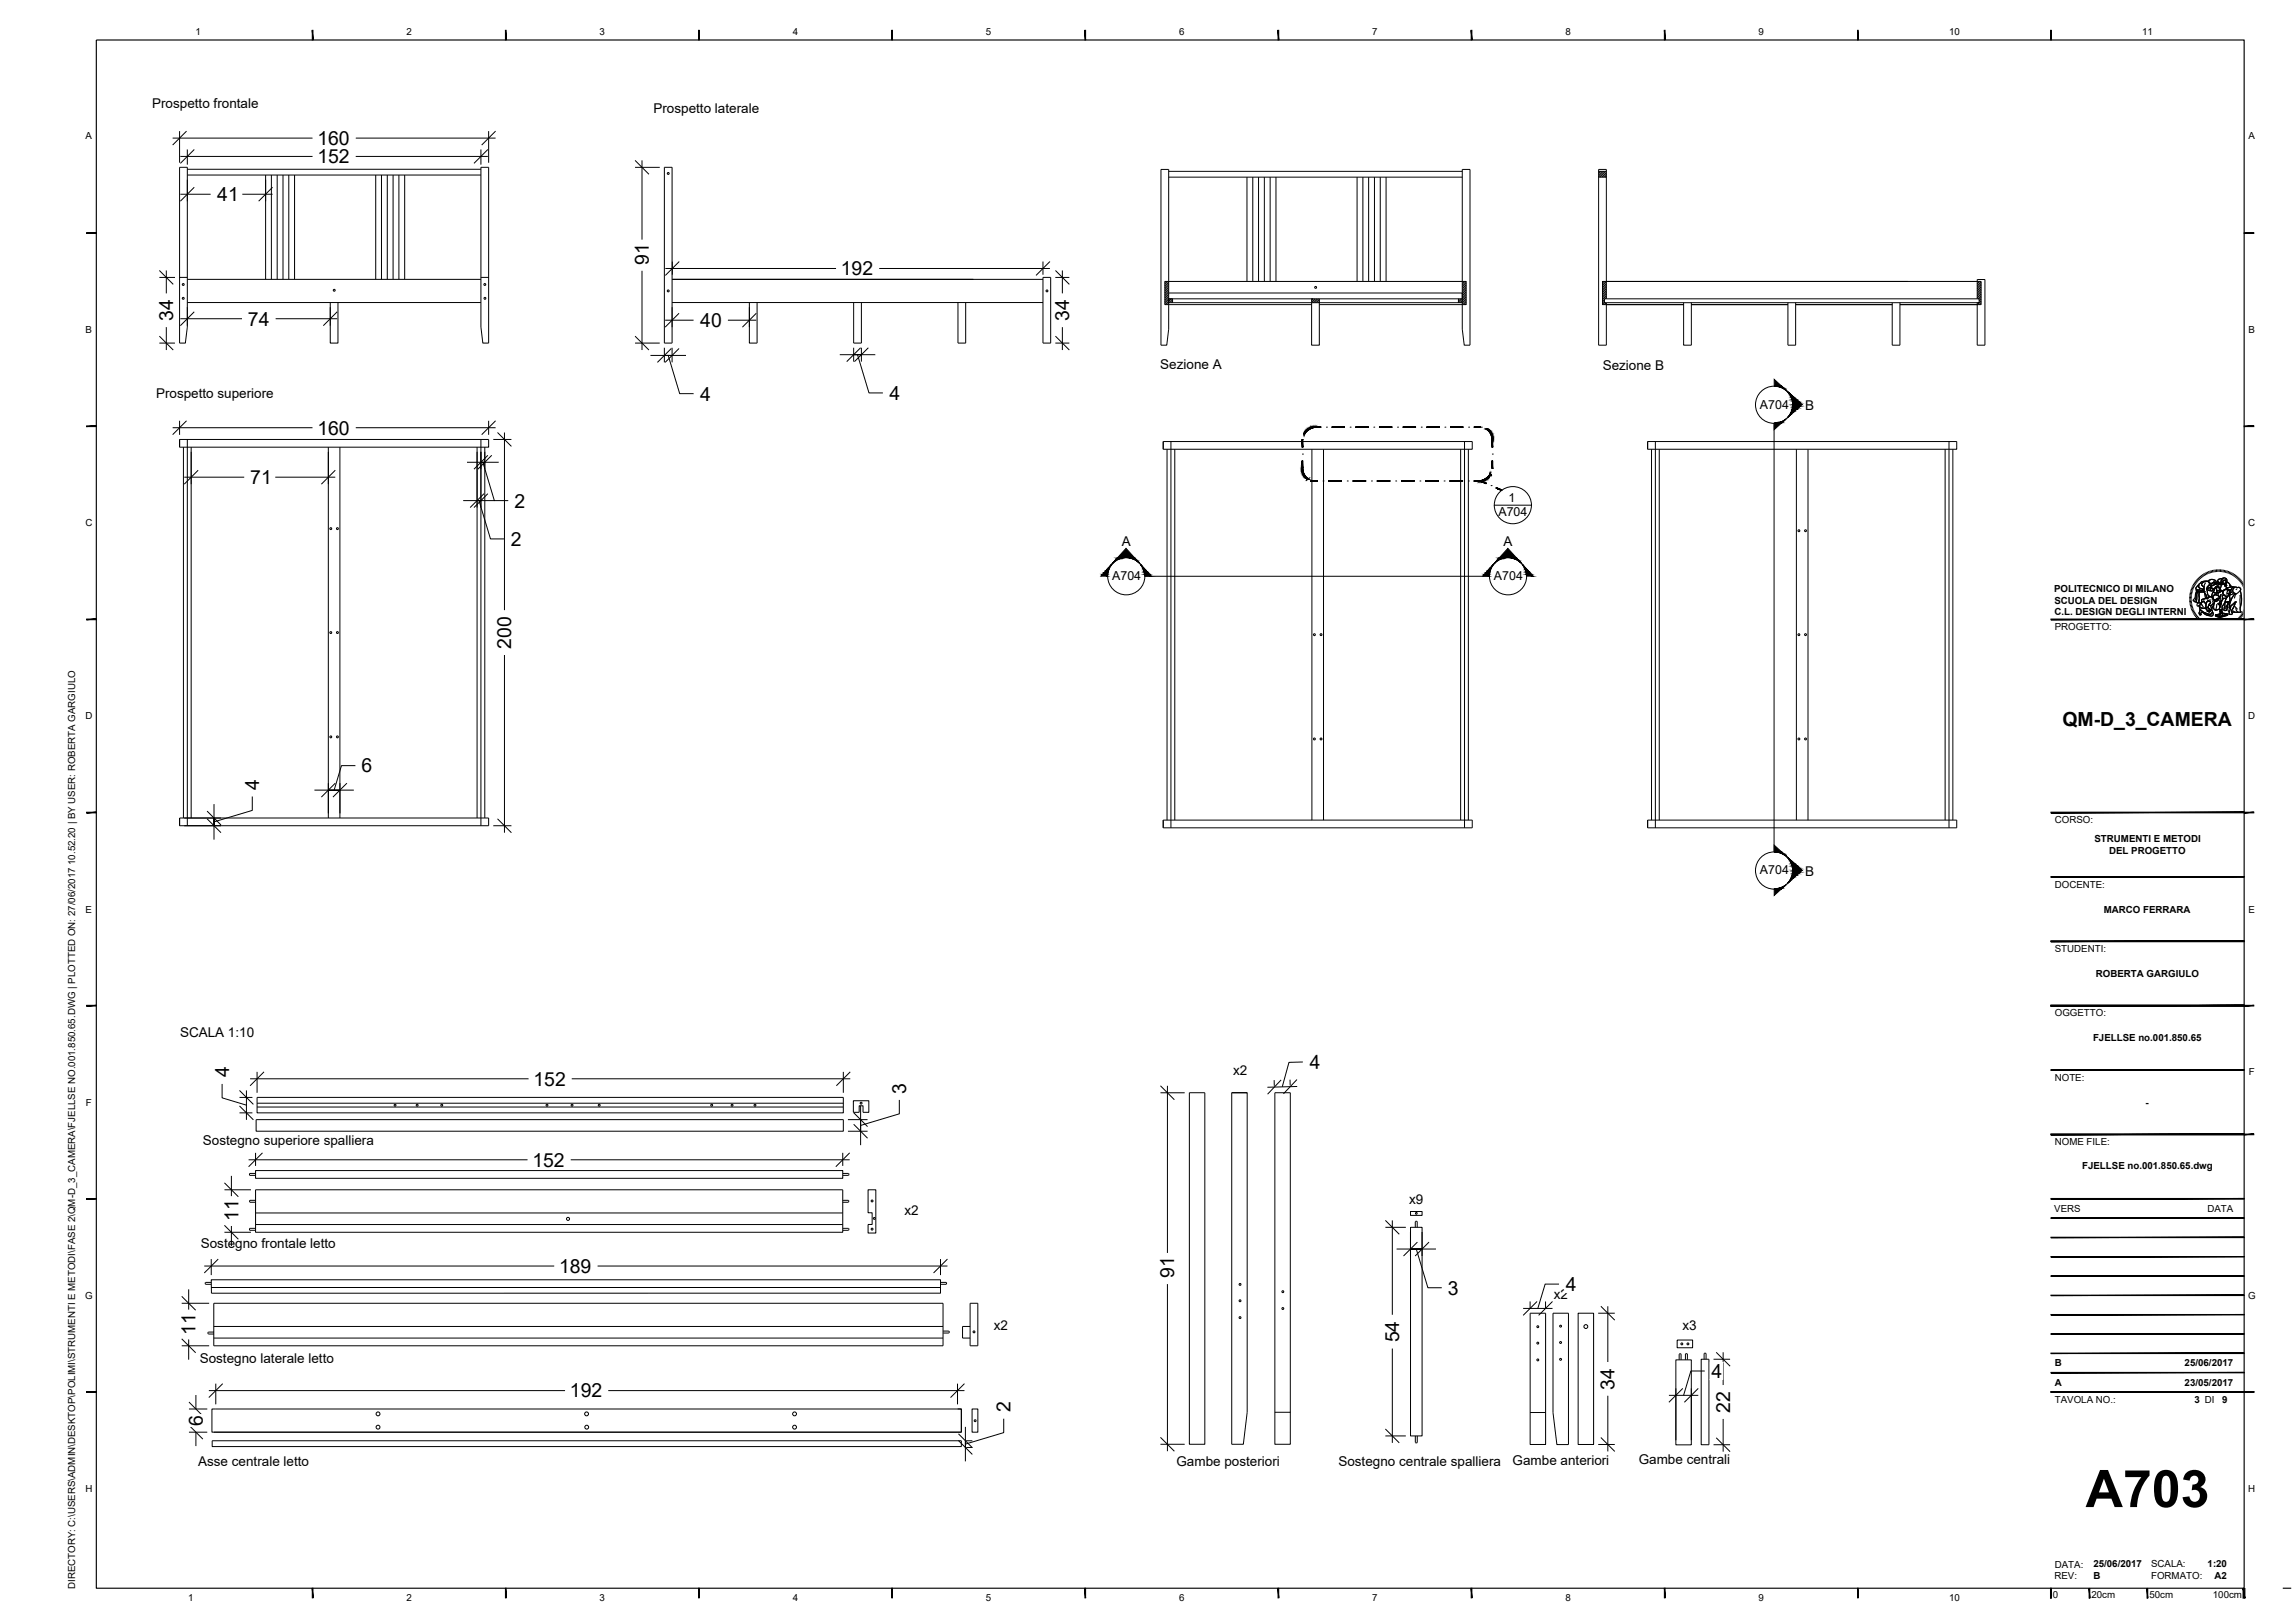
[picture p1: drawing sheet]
<svg xmlns="http://www.w3.org/2000/svg" width="594mm" height="420mm" viewBox="0 0 594 420" stroke-linecap="round" stroke-linejoin="round" font-family="sans-serif">
<defs><g id="words">
<text font-size="13.4" x="539.9" y="390.1">A703</text>
<g font-size="5">
<text x="82.1" y="37.5">160</text>
<text x="82.2" y="42.3">152</text>
<text x="56.3" y="52.1">41</text>
<text x="168" y="68.5" transform="rotate(-90 168 68.5)">91</text>
<text x="217.7" y="71.3">192</text>
<text x="44.8" y="83.1" transform="rotate(-90 44.8 83.1)">34</text>
<text x="276.8" y="83.1" transform="rotate(-90 276.8 83.1)">34</text>
<text x="64.2" y="84.3">74</text>
<text x="181.3" y="84.7">40</text>
<text x="181.3" y="103.7">4</text>
<text x="230.3" y="103.5">4</text>
<text x="82.1" y="112.5">160</text>
<text x="64.8" y="125.3">71</text>
<text x="133.2" y="131.4">2</text>
<text x="132.2" y="141.3">2</text>
<text x="132.4" y="167.9" transform="rotate(-90 132.4 167.9)">200</text>
<text x="533.9" y="188.1">QM-D_3_CAMERA</text>
<text x="93.6" y="200">6</text>
<text x="67.1" y="204.5" transform="rotate(-90 67.1 204.5)">4</text>
<text x="59.3" y="278.9" transform="rotate(-90 59.3 278.9)">4</text>
<text x="138.1" y="281">152</text>
<text x="339" y="276.7" transform="rotate(-1 339 276.7)">4</text>
<text x="234.6" y="283.2" transform="rotate(-90 234.6 283.2)">3</text>
<text x="137.8" y="302">152</text>
<text x="61.7" y="316.1" transform="rotate(-90 61.7 316.1)">11</text>
<text x="144.7" y="329.5">189</text>
<text x="304" y="330.8" transform="rotate(-90 304 330.8)">91</text>
<text x="374.8" y="335.1">3</text>
<text x="405.3" y="334.2">4</text>
<text x="50.6" y="345.5" transform="rotate(-90 50.6 345.5)">11</text>
<text x="362.2" y="347.5" transform="rotate(-90 362.2 347.5)">54</text>
<text x="418" y="359.7" transform="rotate(-90 418 359.7)">34</text>
<text x="443" y="356.7">4</text>
<text x="147.5" y="361.8">192</text>
<text x="261.6" y="365.6" transform="rotate(-90 261.6 365.6)">2</text>
<text x="447.9" y="365.7" transform="rotate(-90 447.9 365.7)">22</text>
<text x="52.5" y="369.1" transform="rotate(-90 52.5 369.1)">6</text>
</g>
<g font-size="3.5">
<text x="39.4" y="28">Prospetto frontale</text>
<text x="169.1" y="29.2">Prospetto laterale</text>
<text x="300.4" y="95.5">Sezione A</text>
<text x="414.9" y="95.8">Sezione B</text>
<text x="40.4" y="103.1">Prospetto superiore</text>
<text x="467.2" y="106.1">B</text>
<text x="290.4" y="141.3">A</text>
<text x="389.2" y="141.3">A</text>
<text x="467.2" y="226.7">B</text>
<text x="46.6" y="268.5">SCALA 1:10</text>
<text x="319.2" y="278.4">x2</text>
<text x="52.5" y="296.3">Sostegno superiore spalliera</text>
<text x="364.8" y="311.6">x9</text>
<text x="234.2" y="314.6">x2</text>
<text x="52" y="323.1">Sostegno frontale letto</text>
<text x="402.2" y="336.2">x2</text>
<text x="257.3" y="344.2">x2</text>
<text x="435.5" y="344.4">x3</text>
<text x="51.7" y="352.7">Sostegno laterale letto</text>
<text x="51.3" y="379.5">Asse centrale letto</text>
<text x="304.5" y="379.5">Gambe posteriori</text>
<text x="346.5" y="379.5">Sostegno centrale spalliera</text>
<text x="391.5" y="379.4">Gambe anteriori</text>
<text x="424.2" y="379">Gambe centrali</text>
</g>
<g font-size="3.2">
<text x="455.6" y="105.8">A704</text>
<text x="390.5" y="130">1</text>
<text x="387.9" y="133.5">A704</text>
<text x="287.9" y="150.2">A704</text>
<text x="386.7" y="150.2">A704</text>
<text x="455.6" y="226.4">A704</text>
</g>
<g font-size="2.5">
<text x="50.6" y="9.2">1</text>
<text x="105.2" y="9.2">2</text>
<text x="155.2" y="9.2">3</text>
<text x="205.2" y="9.2">4</text>
<text x="255.2" y="9.2">5</text>
<text x="305.2" y="9.2">6</text>
<text x="355.2" y="9.2">7</text>
<text x="405.2" y="9.2">8</text>
<text x="455.2" y="9.2">9</text>
<text x="504.5" y="9.2">10</text>
<text x="554.5" y="9.2">11</text>
<text x="582.1" y="36">A</text>
<text x="22.2" y="36">A</text>
<text x="22.2" y="86.2">B</text>
<text x="582.1" y="86.2">B</text>
<text x="22.1" y="136.3">C</text>
<text x="582" y="136.3">C</text>
<text x="531.7" y="153.3">POLITECNICO DI MILANO</text>
<text x="531.8" y="159.3">C.L. DESIGN DEGLI INTERNI</text>
<text x="531.8" y="156.3">SCUOLA DEL DESIGN</text>
<text x="531.9" y="163.1">PROGETTO:</text>
<text x="22.1" y="186.2">D</text>
<text x="582" y="186.2">D</text>
<text x="531.9" y="213.1">CORSO:</text>
<text x="542.2" y="218.1">STRUMENTI E METODI</text>
<text x="545.9" y="221.1">DEL PROGETTO</text>
<text x="531.9" y="229.8">DOCENTE:</text>
<text x="22.2" y="236.3">E</text>
<text x="544.6" y="236.2">MARCO FERRARA</text>
<text x="582.1" y="236.3">E</text>
<text x="531.9" y="246.5">STUDENTI:</text>
<text x="542.5" y="252.9">ROBERTA GARGIULO</text>
<text x="531.9" y="263.1">OGGETTO:</text>
<text x="541.8" y="269.6">FJELLSE no.001.850.65</text>
<text x="531.9" y="279.8">NOTE:</text>
<text x="582.2" y="278.2">F</text>
<text x="22.2" y="286.3">F</text>
<text x="555.4" y="286.2">-</text>
<text x="531.9" y="296.5">NOME FILE:</text>
<text x="539" y="302.7">FJELLSE no.001.850.65.dwg</text>
<text x="531.8" y="313.7">VERS</text>
<text x="571.4" y="313.7">DATA</text>
<text x="22" y="336.2">G</text>
<text x="581.9" y="336.2">G</text>
<text x="531.9" y="353.7">B</text>
<text x="565.5" y="353.7">25/06/2017</text>
<text x="531.9" y="358.7">A</text>
<text x="565.5" y="358.7">23/05/2017</text>
<text x="531.9" y="363.3">TAVOLA NO.:</text>
<text x="568.1" y="363.3">3 DI</text>
<text x="575.2" y="363.3">9</text>
<text x="22.1" y="386.3">H</text>
<text x="582" y="386.3">H</text>
<text x="531.9" y="405.8">DATA:</text>
<text x="541.9" y="405.7">25/06/2017</text>
<text x="556.8" y="405.7">SCALA:</text>
<text x="571.5" y="405.7">1:20</text>
<text x="19.5" y="411.4" transform="rotate(-90 19.5 411.4)">DIRECTORY: C:\USERS\ADMIN\DESKTOP\POLIMI\STRUMENTI E METODI\FASE 2\QM-D_3_CAMERA\FJELLSE NO.001.850.65.DWG | PLOTTED ON: 27/06/2017 10.52.20 | BY USER: ROBERTA GARGIULO</text>
<text x="531.4" y="413.7">0</text>
<text x="531.8" y="408.7">REV:</text>
<text x="541.4" y="413.7">20cm</text>
<text x="541.9" y="408.7">B</text>
<text x="556.4" y="413.7">50cm</text>
<text x="556.8" y="408.7">FORMATO:</text>
<text x="572.8" y="413.7">100cm</text>
<text x="573.3" y="408.7">A2</text>
<text x="48.7" y="414.5">1</text>
<text x="105.2" y="414.5">2</text>
<text x="155.2" y="414.5">3</text>
<text x="205.2" y="414.5">4</text>
<text x="255.2" y="414.5">5</text>
<text x="305.2" y="414.5">6</text>
<text x="355.2" y="414.5">7</text>
<text x="405.2" y="414.5">8</text>
<text x="455.2" y="414.5">9</text>
<text x="504.5" y="414.5">10</text>
</g>
</g></defs>
<!-- layer: 0 -->
<g fill="none" stroke="#000" stroke-width=".26">
<path d="M48.3 33.9l-3.6 3.7M50.3 38.7l-3.6 3.6M126.3 38.7l-3.6 3.6M128.3 33.9l-3.6 3.7M46.5 43.3h2v41.4l-.5 4.1h-1.5zM48.5 43.8h76M48.5 45.3h76M50.3 48.5l-3.6 3.6M68.8 45.3v27M70.2 45.3v27M70.6 48.5l-3.6 3.6M71.8 45.3v27"/>
<path d="M73.3 45.3v27M74.8 45.3v27M76.2 45.3v27M97.3 45.3v27M98.7 45.3v27M100.3 45.3v27M101.8 45.3v27M103.3 45.3v27M104.8 45.3v27M124.5 43.3h2v45.5h-1.5l-.5-4.1zM164.4 41.5l3.6 3.6M172 43.3h2v45.5h-2z"/>
<path d="M300.5 43.9h2v41.3l-.5 4.2h-1.5zM302.5 44.4h76M302.5 45.9h76M322.8 45.9v27M324.3 45.9v27M325.8 45.9v27M327.3 45.9v27M328.8 45.9v27M330.3 45.9v27M351.3 45.9v27M352.8 45.9v27M354.3 45.9v27"/>
<path d="M355.8 45.9v27M357.3 45.9v27M358.8 45.9v27M378.5 43.9h2v45.5h-1.5l-.5-4.2zM413.8 44.4h2M413.8 45.9h2M41.3 70l3.5 3.6M46.5 71.8h2M48.5 72.3h76M48.5 78.3h76M85.5 78.3v10.5h2v-10.5M124.5 71.8h2"/>
<path d="M174 72.3h96M174 78.3h96M175.8 67.7l-3.6 3.6M194 78.3v10.5h2v-10.5M221 78.3v10.5h2v-10.5M248 78.3v10.5h2v-10.5M270 71.8h2v17h-2zM271.8 67.7l-3.6 3.6M273.2 70l3.6 3.6M302.5 75.9h76v1.5h-76v1h76M302.5 77.4h1v1M339.5 78.9h-38v-6h78v6h-38"/>
<path d="M339.5 77.4v1M341.5 77.4v12h-2v-11M377.5 77.4v1M415.8 77.4h-.5v1h.5M415.8 77.4h96.5v1h-96.5M415.8 77.4v-33.5h-2v45.5h2v-11M435.8 78.9h-21v-6h98v6h-21M435.8 78.4v11h2v-11M437.8 78.9h25M462.8 78.4v11h2v-11M464.8 78.9h25M489.8 78.4v11h2v-11"/>
<path d="M511.8 77.4v-5h2v17h-2v-11M41.3 87l3.5 3.6M50.3 80.7l-3.6 3.6M87.3 80.7l-3.6 3.6M164.4 87l3.6 3.6M173.8 90.2l-3.6 3.6M175.8 81.1l-3.6 3.6M175.8 90.2l-3.6 3.6M195.8 81.1l-3.6 3.6M222.8 90l-3.6 3.6M224.8 90l-3.6 3.6M273.2 87l3.6 3.6"/>
<path d="M46.5 113.8h80v2h-80zM47.5 115.8v96M48.3 108.9l-3.6 3.6M48.5 113.8v100M49.5 115.8v96M85 115.8v96M88 115.8v96M123.5 115.8v96M124.5 113.8v100M125.5 115.8v96M126.3 117.9l-3.6 3.6M127.3 117.9l-3.6 3.6"/>
<path d="M128.3 108.9l-3.6 3.6M128.8 112l3.6 3.6M301.1 114.3h80v2h-80zM302.1 116.3v96M303.1 114.3v100M304.1 116.3v96M339.6 116.3v96M342.6 116.3v96M378.1 116.3v96M379.1 114.3v100M380.1 116.3v96M426.5 114.3h80v2h-80z"/>
<path d="M427.5 116.3v96M428.5 114.3v100M429.5 116.3v96M465 116.3v96M468 116.3v96M503.5 116.3v96M504.5 114.3v100M505.5 116.3v96M51.3 121.7l-3.6 3.6M86.8 121.7l-3.6 3.6M125.3 127.8l-3.6 3.6M126.3 127.8l-3.6 3.6"/>
<path d="M46.5 211.8h80v2h-80zM53.6 210l3.6 3.6M53.6 212l3.6 3.6M86.8 202.7l-3.6 3.6M89.8 202.7l-3.6 3.6M128.8 212l3.6 3.6M301.1 212.3h80v2h-80zM426.5 212.3h80v2h-80zM68.3 277.5l-3.6 3.6M220.1 277.5l-3.6 3.6M331.6 279.6l-3.5 3.7M335.7 279.5l-3.5 3.7"/>
<path d="M62 282.3l3.6 3.6M62 286.3l3.6 3.6M66.3 289.8h152v3h-152zM66.5 284.1h151.8v4h-151.8zM66.5 285.6h151.8M66.5 286.6h151.8M68 298.4l-3.6 3.6M219.9 298.4l-3.5 3.6M220.9 285h4v3h-1.5v-1.7h-1v1.7h-1.5zM221 288.1l3.6 3.5M221 291l3.6 3.7M300.4 281.1l3.6 3.6"/>
<path d="M307.9 282.9h4v91h-4zM318.8 282.9h4v82.7l-1 8.3h-3zM318.8 282.9h4M330 282.9h4v91h-4zM58.1 306.2l3.6 3.6M58.1 317.2l3.6 3.6M66.2 308h152v11h-152zM66.2 303h152v2h-152zM66.2 314h152M66.2 317h152M224.7 308h2v11.2h-2v-2.2h1.1v-3h-1.1zM358.6 315.9l3.6 3.6"/>
<path d="M365.1 317.7h3v54h-3zM365.1 313.6h3v1h-3zM47 335.6l3.6 3.6M54.7 333.3h188.8v-2h-188.8v3.5h188.8v-1.5M55.3 337.4h188.8v11h-188.8zM56.5 325.9l-3.6 3.6M245.3 325.9l-3.6 3.6M251.1 337.4h2v11h-2zM366.9 321.5l-3.6 3.7M369.9 321.5l-3.6 3.7M396.1 340h4v33.9h-4zM397.9 336.9l-3.6 3.6"/>
<path d="M401.9 336.9l-3.6 3.6M402 340h4v34h-3l-1-8.3zM408.5 340h4v33.9h-4zM414.4 338.2l3.6 3.6M47 346.6l3.6 3.6M55.3 343.4h188.8M55.3 346.4h188.8M57.7 358.2l-3.6 3.6M249.7 358.2l-3.6 3.6M251.1 343.4h-1.9v3h1.9M433.8 352h4v22h-4zM434.1 346.9h4v2h-4z"/>
<path d="M435.6 359.4l-3.6 3.6M439.6 359.4l-3.6 3.6M440.4 351.9h2v22.1h-2zM444.3 350.1l3.6 3.6M48.9 363l3.6 3.6M48.9 369l3.6 3.6M247.9 364.8h1v6h-1M247.9 364.8h-193v6h1M247.9 364.8h1v6h-193.5M248.1 371.2l3.6 3.6M248.1 372.9l3.6 3.6M248.9 374.5v-1.5h-194v1.5h194"/>
<path d="M251.6 364.8h1.5v6h-1.5zM300.4 372.1l3.6 3.6M330 365.6h4M358.6 369.9l3.6 3.6M396.1 365.7h4M414.4 372.1l3.6 3.6M444.3 372.2l3.6 3.6"/>
<circle cx="459.2" cy="104.8" r="4.8"/>
<circle cx="291.5" cy="149.2" r="4.8"/>
<circle cx="390.4" cy="149.2" r="4.8"/>
<circle cx="459.2" cy="225.4" r="4.8"/>
</g>
<!-- layer: Tratteggio -->
<g fill="none" stroke="#000" stroke-width=".26">
<path d="M413.9 44.4h-.1M414.3 44.4l-.5 .5M414.8 44.4l-1 .9M415.2 44.4l-1.4 1.4M415.7 44.4l-1.5 1.5M415.8 44.7l-1.2 1.2M415.8 45.1l-.7 .8M415.8 45.6l-.3 .3M301.8 72.9l-.3 .3M302.3 72.9l-.8 .7M302.5 73.1l-1 1M302.5 73.5l-1 1"/>
<path d="M302.5 74l-1 1M302.5 74.4l-1 1M302.5 74.9l-1 1M302.5 75.3l-1 1M302.5 75.7l-1 1.1M302.5 76.2l-1 1M302.5 76.6l-1 1.1M302.5 77.1l-1 1M302.5 78.4l-.4 .5M302.7 77.4l-1.2 1.2M303.2 77.4l-1.5 1.5M303.5 77.4l-.9 1"/>
<path d="M303.5 77.9l-.4 .5M303.5 78.3v.1M339.5 77.4h.1M340 77.4l-.5 .4M340.4 77.4l-.9 .9M340.9 77.4l-1 1M341.3 77.4l-1 1M341.5 77.6l-.7 .8M341.5 78.1l-.3 .3M377.7 77.4l-.2 .1M378.1 77.4l-.6 .6M378.6 72.9h-.1"/>
<path d="M379.1 72.9l-.6 .5M379.5 72.9l-1 .9M379.5 76.4l-1.9 2M379.5 76.9l-1.5 1.5M379.5 77.3l-1 1.1M379.5 73.3l-1 1M379.5 73.7l-1 1M379.5 74.2l-1 1M379.5 74.6l-1 1M379.5 75.1l-1 1M379.5 75.5l-1 1M379.5 76l-1 1"/>
<path d="M379.5 77.8l-1 1M379.5 78.2l-.6 .7M379.5 78.7l-.2 .2M415 72.9l-.2 .2M415.3 77.5l-.5 .5M415.3 77.9l-.5 .5M415.4 78.4l-.5 .5M415.5 72.9l-.7 .6M415.8 78.4l-.5 .5M415.8 73l-1 1M415.8 73.4l-1 1M415.8 73.9l-1 1"/>
<path d="M415.8 74.3l-1 1M415.8 74.8l-1 1M415.8 75.2l-1 1M415.8 75.7l-1 1M415.8 76.1l-1 1M415.8 76.6l-1 .9M415.8 77l-.3 .4M415.8 78.8v.1M511.9 78.4h-.1M512 72.9l-.2 .1M512.5 72.9l-.7 .6M512.8 72.9l-1 1"/>
<path d="M512.8 73.4l-1 1M512.8 73.8l-1 1M512.8 74.3l-1 1M512.8 74.7l-1 1M512.8 75.2l-1 1M512.8 75.6l-1 1M512.8 76.1l-1 1M512.8 76.5l-.8 .9M512.8 77l-.5 .5M512.8 77.4l-.5 .5M512.8 77.9l-1 1M512.8 78.3l-.5 .6"/>
<path d="M512.8 78.8l-.1 .1M64.7 310.7v.5h1.5M64.7 310.7h1.5M66.1 303.8h-1.4l-.1 .3 .1 .2h1.4M66.1 318h-1.4l-.1 .3 .1 .2h1.4M218.1 310.7h1.5M218.2 303.8h1.5v.1v.4h-1.5M218.2 318h1.5v.2v.3h-1.5M219.6 310.7v.5h-1.5M366.4 317.7v-1.5h.1h.4v1.5M54.7 332h-1.5l-.1 .3 .1 .2h1.5M243.5 332h1.4l.1 .3-.1 .2h-1.4"/>
<path d="M53.9 345.3h1.5M55.4 344.8h-1.5v.5M244.1 344.6h1.5v.5M244.1 345.1h1.5M435.2 350.6v1.4M435.2 350.5h-.5v1.5M436.3 352v-1.5l.2-.1 .3 .1v1.5M441.1 350.4v1.5M441.1 350.4h.5M441.6 350.4v1.5M366.4 371.7v1.7M366.9 371.7v1.7h-.5"/>
<circle cx="173" cy="44.9" r=".25"/>
<circle cx="47.4" cy="73.6" r=".25"/>
<circle cx="47.4" cy="77.2" r=".25"/>
<circle cx="86.5" cy="75.2" r=".25"/>
<circle cx="125.5" cy="73.6" r=".25"/>
<circle cx="125.5" cy="77.2" r=".25"/>
<circle cx="173" cy="75.3" r=".25"/>
<circle cx="271" cy="75.3" r=".25"/>
<circle cx="340.6" cy="74.4" r=".25"/>
<circle cx="340.2" cy="164.3" r=".25"/>
<circle cx="342" cy="164.3" r=".25"/>
<circle cx="85.6" cy="190.8" r=".25"/>
<circle cx="87.3" cy="190.8" r=".25"/>
<circle cx="340.2" cy="191.3" r=".25"/>
<circle cx="342" cy="191.3" r=".25"/>
<circle cx="465.7" cy="191.3" r=".25"/>
<circle cx="467.4" cy="191.3" r=".25"/>
<circle cx="102.3" cy="286.1" r=".25"/>
<circle cx="108" cy="286.1" r=".25"/>
<circle cx="114.4" cy="286.1" r=".25"/>
<circle cx="141.6" cy="286.1" r=".25"/>
<circle cx="148.1" cy="286.1" r=".25"/>
<circle cx="155.1" cy="286.1" r=".25"/>
<circle cx="184.2" cy="286.1" r=".25"/>
<circle cx="189.5" cy="286.1" r=".25"/>
<circle cx="195.4" cy="286.1" r=".25"/>
<circle cx="222.9" cy="285.6" r=".25"/>
<circle cx="225.7" cy="318.2" r=".25"/>
<circle cx="225.7" cy="310.9" r=".25"/>
<circle cx="226.3" cy="315.4" r=".25"/>
<circle cx="321" cy="332.5" r=".25"/>
<circle cx="321" cy="336.7" r=".25"/>
<circle cx="332.1" cy="338.7" r=".25"/>
<circle cx="332.1" cy="334.4" r=".25"/>
<circle cx="252.1" cy="344.8" r=".25"/>
<circle cx="321" cy="341.1" r=".25"/>
<circle cx="398.1" cy="343.5" r=".25"/>
<circle cx="398.1" cy="347.7" r=".25"/>
<circle cx="398.1" cy="352.1" r=".25"/>
<circle cx="404" cy="347.5" r=".25"/>
<circle cx="404" cy="351.9" r=".25"/>
<circle cx="404" cy="343.3" r=".25"/>
<circle cx="410.5" cy="343.4" r=".5"/>
<circle cx="435.4" cy="347.9" r=".25"/>
<circle cx="436.9" cy="347.9" r=".25"/>
<circle cx="97.9" cy="366" r=".5"/>
<circle cx="97.9" cy="369.5" r=".5"/>
<circle cx="252.4" cy="367.8" r=".25"/>
</g>
<!-- layer: Tratteggi -->
<g fill="none" stroke="#000" stroke-width=".26">
<circle cx="85.6" cy="136.9" r=".25"/>
<circle cx="87.3" cy="136.9" r=".25"/>
<circle cx="465.7" cy="137.4" r=".25"/>
<circle cx="467.4" cy="137.4" r=".25"/>
<circle cx="85.6" cy="163.8" r=".25"/>
<circle cx="87.3" cy="163.8" r=".25"/>
<circle cx="465.7" cy="164.3" r=".25"/>
<circle cx="467.4" cy="164.3" r=".25"/>
<circle cx="147" cy="315.5" r=".4"/>
<circle cx="366.6" cy="314.1" r=".23"/>
<circle cx="151.8" cy="366" r=".5"/>
<circle cx="151.9" cy="369.5" r=".5"/>
<circle cx="205.7" cy="366" r=".5"/>
<circle cx="205.7" cy="369.5" r=".5"/>
</g>
<!-- layer: G-ANNO-LOGO -->
<g fill="none" stroke="#000" stroke-width=".3">
<path d="M566.7 155h.6M566.7 154.7h.7M566.7 154.3l.7 .1M566.7 153.9l.7 .1M566.8 153.6l.7 .1M566.9 153.3l.6 .1M567 152.9l.6 .2M567.1 152.6l.6 .2M567.2 152.2l.6 .3M567.3 151.9l.7 .3M567.4 155.3l-.7 .1M567.4 155.7h-.7"/>
<path d="M567.4 156l-.7 .1M567.5 156.3l-.7 .1M567.5 151.6l.6 .3M567.5 156.6l-.6 .2M567.6 157l-.6 .1M567.7 151.3l.6 .3M567.7 157.3l-.6 .2M567.8 157.6l-.6 .2M567.9 151l.5 .3M567.9 157.9l-.6 .2M568 150.7l.6 .3M568.1 158.2l-.6 .3"/>
<path d="M568.2 158.4l-.6 .4M568.3 150.4l.5 .4M568.4 158.7l-.6 .4M568.5 150.1l.5 .4M568.6 152.6h.1M568.6 152.6v.5M568.6 159l-.6 .4M568.6 153.1v-.5l1.3 .4 .6-.4 .1 .6M568.6 153.1h.2M568.7 149.8l.5 .5M568.7 153.2l-.2 .5-.1 1.3-.4 .7 .4 .2M568.8 153.1l1.8 .1"/>
<path d="M568.8 153.1h.1M568.8 153.1l-.4 .3-.2 1.3-.5 .7 .3 .3M568.8 159.3l-.6 .4M568.9 151.6l.3-.2-.1 .5 .2 .3 1.1 .4-.5 .4-.5-.3h-.7l-.3-.5zM569 153.2l.4 .1-.2 .5v2.2l-.2 .1-.6-.3 .2-.7 .1-1.3zM569 149.6l.4 .5M569 159.5l-.6 .4M569 153.2l-.3 .6-.1 1.5-.2 .6 .7 .1M569.2 151.4l-.8 .8 .2 .5h.8l.5 .3 .6-.4M569.2 159.8l-.5 .4M569.2 156.8l.2 .3M569.2 156.8h.1"/>
<path d="M569.2 149.3l.5 .5M569.2 156.8l.2 .4 .5 .2 1.1-.1M569.3 151.2l.7-.6 1.2-.1-1.1 .4a.68 .68 0 0 0 .4 1l-.1 .7-1-.3-.3-.4zM569.3 156h.1M569.4 157.1l.7 .3 .9-.1M569.4 157.1l1.1 .4a.37 .37 0 0 1 .4-.1 .37 .37 0 0 1 .2 .4l.4 .3-.1 .2 .2-.2 .3 .3-.1-.5 .3 .4-.2-.4 .4 .1-.8-.7 .3-.7 .4 .1 .5 1.6-.3 .6-.7 .1-1.4-.6-.8-.7zM569.4 157.1l.1 .6 .7 .7 1.9 .8M569.4 157.1h.1M569.4 153.3l-.2 .6 .1 2.1M569.5 149.1l.4 .5M569.5 157.8l.8 .6 1.4 .6 .7-.1 .3-.5 .2 .8-.4 .3-1.1-.2-1.4-.8-.4 .3 .2 .2-.1 .2h-.3l-.2-.5zM569.5 157.8l-.3 .9 .3 .5 .3-.2-.2-.2 .5-.3 1.3 .8 1.1 .2 .4-.4-.2-.7"/>
<path d="M569.7 156.3l-.7-.2-.3 .2 .1 .5 .2 .1 .6-.4 .4 .1 .4 .5M569.8 148.9l.4 .5M570.1 148.7l.4 .5M570.3 155.6l.8 .7M570.3 155.7l-.5 .5 .1 .3M570.4 155.7l.7 .6 .5-.8 .4 .2 .2 .4-.4 .5 .4 .1M570.4 155.7h.1M570.4 155.7l-.6 .4 .1 .4-.7 .3M570.4 155.7l.1 .1a.73 .73 0 0 1 .5 1v.5M570.4 148.5l.3 .6M570.4 152.6l-1.1-.5v-.9l.7-.6 .6-.1 1 .1 .3 .6-.7 1.3 .4 1.5 .5 .5-.5 .1M570.6 153.2l-.5 .1a.65 .65 0 0 0-.8 .1 .65 .65 0 0 0-.1 .8l.1 1.8"/>
<path d="M570.6 153.2h.1M570.6 153.2l.6 1.2-.1 .4M570.7 148.3l.3 .6M570.7 153.5l.2 1.4M570.9 150.8l-.3 .8v1.5l.6 1.3-.1 .4 .4 .2 .1-.4M571 148.1l.3 .7M571 157.3h.1M571 157.3l.1 .5 .4 .3-.1 .2 .2-.2M571 157.3l.1-1.1 .5-.7 .6 .5-.7 1.3 .8 .7-.4-.1 .2 .4-.3-.4M571.1 154.8l-1.1 .4-.1 .4 .2 .2M571.1 154.8l-1.1 .5-.1 .4 .2 .1 .3-.1M571.1 154.8h.1"/>
<path d="M571.1 154.8l-1.1 .4-.1 .5 .2 .1-.2 .1a.25 .25 0 0 1-.1 .3 .25 .25 0 0 1-.3-.1l-.2-.1M571.2 150.5l-1.1 .4a.54 .54 0 0 0-.1 .6 .54 .54 0 0 0 .5 .3M571.2 150.5l-1.1 .4a.68 .68 0 0 0 .4 1l.1 1.3 .6 1.2-.1 .4 .3 .2 .2-.4M571.2 150.5h.1M571.2 150.5l.5 .1 .2 .4-.1 .5-.6 1 .4 1.6 .5 .4-.5 .1M571.3 148l.3 .6M571.3 155.7l.3-.2 .6 .5-.7 1.3 .8 .7-.4-.1 .2 .4-.3-.4 .1 .5-.3-.3-.2 .2 .1-.2-.4-.5-.1-1zM571.5 152.3l.1 .5 .7 .1M571.6 150.6h.1M571.6 150.6l.7-.6 1 .2 .3 .3v.3l-.5-.2-.5 .4-.7-.1M571.6 154.6l-.2 .4-.3-.2M571.6 154.6h.1"/>
<path d="M571.6 158.1h.1M571.7 147.9l.2 .6M571.8 157.9l.1 .6-.3-.4M571.8 157.9h.1M571.8 150.3l1-.3 .6 .3 .3 .3-.2 .3-.4-.3-.8 .5-.5-.3a.24 .24 0 0 1-.2-.2 .24 .24 0 0 1 .1-.2zM571.8 156.6l.4 .1M572 147.7l.2 .7M572.1 154.5l-.5 .1M572.1 154.5h.1M572.1 154.5l.6 .2M572.1 154.5l.6 .2 .4 .6 .1 .7-.4 .4M572.2 152l-.7 .3 .1 .5 .7 .1-.2-.4 .4-.2"/>
<path d="M572.2 152h.1M572.2 152l.3 .3M572.2 156.7h.1M572.2 152l-1 .5M572.2 152.4h.9l-.3 .1v.4l-.3 .1-.4-.2zM572.2 156.8l.5 1.6-.3 .5-.7 .1M572.2 152.3l.9 .1-.3 .1v.4l-.3 .1-.4-.2zM572.2 152.1l.3 .2M572.3 151.8h.1M572.3 151.8l-.1 .2M572.3 155.3l-.7 .2M572.3 147.6l.2 .7"/>
<path d="M572.4 151.4l-.9 .4-.3 .7M572.4 151.4h.1M572.4 151.4l-.1 .4M572.4 151.4l-.3 .6M572.5 152.3h.1M572.5 155l.8 .4M572.6 152.3h.1M572.6 152.3l-.2 .2M572.6 155.5l.3 .4-.1 .5M572.7 154.4l.6-.5 .6 .1 .4 .3 .3 .5-1.5 .6zM572.7 154.7h.1M572.7 154.7l.5 1.1"/>
<path d="M572.7 154.7v-.3l.6-.5 1.1 .4 .1 .6h-.3l-1.1 .4M572.7 147.6l.1 .6M572.7 157.3l.8 .6M572.8 156.4h.1M572.8 156.4l-.6 .3M572.9 151.4h.1M573 151l.2 .1M573 153.3l-.4 .5-.1 .8M573 156.7l.1 .9M573 147.5l.2 .7M573.1 151l-.1 .1M573.1 151.4l-.3 .2-.4-.2-.6 .2"/>
<path d="M573.1 151.4h.1M573.1 155.3l1.2-.4-.1 .5-.5 .3-.5-.2zM573.2 156.1l-.3 .9-.4 .5M573.2 155.6l-.2 1.1-.3 .6 .8 .7 1.1-.2M573.2 155.8h.1M573.2 155.8l-.1 .4-.3 .2M573.4 151.2l.8-.2 .2 .3-.4 .2zM573.4 147.4l.1 .7M573.4 150.8l-.3-.2-.5 .4-.7-.1-.1 .6M573.4 150.8h.1M573.4 150.8l-.2 .6-.4 .2-.4-.2-.6 .1M573.4 150.8l-.3 .6"/>
<path d="M573.4 152.1l.5-.3 .5 .1 .4 .8v.4h-.3v-.8l-.2-.3-.4-.1-.3 .3 .2 1.2-.5 .1-.3-.4zM573.5 159.2l2-.5 1.2 .3-2.1 .6zM573.5 159.2l1.1 .4v.3l-1.1-.4zM573.5 159.2h.1M573.7 152l.4-.1 .4 .4 .1 .9-.3 .3h-.5zM573.8 147.4v.7M573.8 151l.1-.2 .2-.2 .6 .6-.3 .1-.2-.3v.1M573.8 151l.4 .1M573.8 151h.1M573.8 151l.2-.3h.4l.3 .4-.3 .2M573.8 155.5h.1M573.8 156.4l-.3 1.5 1.1-.2"/>
<path d="M573.9 155.1l.2 .1M573.9 155.4h.1M574 155.2h-.1M574 152.2h.1M574.1 152.1l-.2 .2M574.1 147.4v.7M574.2 151.1h.1M574.2 151.1l-.4-.1-.4 .2 .6 .3 .4-.1-.2-.4v.2M574.2 153.5v.7M574.2 156.2l.3 .1 .2-.6 .4-.1-.4 1.3v-.4h-.3zM574.3 154.9l-.1 .5-.4 .2-.5-.2M574.3 152l.2 .3-.1 .1"/>
<path d="M574.4 152.2l-.3-.3-.5 .2 .3 .9-.1 .5h-.5l-.3-.3 .4-1.1 .3-.2 .5-.1 .3 .3 .4 1-.3 .1-.2-.3M574.5 147.4l-.1 .7M574.5 152.5l-.1 .1M574.5 152.3l.1 .3a.45 .45 0 0 1-.8 .2M574.5 153.2l-.1 .2-.6 .1M574.6 157.8h.1M574.6 159.7h.1M574.6 159.6l2.1-.6v.3l-2.1 .6zM574.6 159.6v.3M574.7 151.2l.1-.1 .1 .5-.2 .7 .1 .5M574.7 151.2h.1M574.7 158.9l.8-.2 1.2 .3-2.1 .6-1.1-.4v.3l1.1 .4 2.1-.6v-.3"/>
<path d="M574.7 158.9h.1M574.7 151.2l.1-.1 .1 .5-.2 .8M574.7 158.9l-1.2 .3M574.7 155.7h.1M574.7 155.7l-.2 .6h-.3l.2 .2h.3v.4l.2-.3-.3 1.2M574.7 156.4l-.1 .5 .3-.3M574.7 155.7l-.2 .6h-.3l.2 .2h.3M574.7 158.4h.1M574.8 150.8l.1 .4M574.8 147.4v.7M574.9 156.1l-.1 .2-.1-.2M574.9 153.8l-.2 1.3"/>
<path d="M574.9 153l.4 .2M574.9 157.8l.2-.1 .2 1.1-.3-.6-.3 .7zM575 154.9l-.4 .4 .1 .4M575.1 155.6l-.4 .1M575.1 153.9l-.4 .8M575.2 147.4l-.1 .7M575.2 149.9l-.3 .6 .1 .9 .2-.1 .3-1 .5-.2 .3 .5-.3 .4v.8l.2-.2M575.2 149.9h.1M575.2 149.9l.4-.3 .7 .2 .2 .4-.3 1.4M575.2 149.9h-.8l-.3 .4v.3l.5 .3 .1 .3M575.2 149.9l-.3 .6 .1 .9 .2-.1 .1-.4M575.2 149.9l-.3 .6 .1 .9 .2-.1 .3-1 .5-.2 .3 .5-.4 1.1 .1 .1 .2-.2"/>
<path d="M575.2 149.9l-.9 .1-.2 .6M575.3 150.9h.1M575.3 150.9l.2 .3 .5-.1v.7l.2-.2M575.3 150.9l.2 .3 .5-.1M575.4 153l1-.5 .9 .3 .2 .4-.2 .5-.7 .7h-.5l-.6-.6zM575.4 150.6l.3 .1M575.5 150.3l.5-.2 .3 .5-.3 .5-.4 .1-.2-.1-.1-.2zM575.5 154.9l.8-.1-.4 1.2-.7 1v.8h-.3l-.2 .6-.2-1zM575.5 155l-1 2.5 .2 .9-.1 .9 .4-1.1 .3 .9-.2-1.4-.4 .7M575.5 147.5l-.1 .6M575.5 151l.1 .1M575.5 154l-.2 .5 .1 .4 .9-.1 .5-.6"/>
<path d="M575.5 153.9l-.1-.5v-.4l-.6-.2v.3l-.5 .4h-1.1l-.2-.2-.5 .8v.5l.2 .1 .5-.7h.6l.5 .2 .3 .5-.4 .4v.3l-.5 .3-.6-.4M575.5 153.9h.1M575.5 153.9l-.2 .6 .1 .6-.3 .5-.4 .1M575.5 150.7h.1M575.6 151h.1M575.9 147.5l-.2 .7M575.9 156h.1M575.9 150.8h.2M576 150.8v.1M576 155.9h.2a.38 .38 0 0 1 .6 .1 .38 .38 0 0 1-.2 .5l-.4 .6 .2 .8-.7 .1zM576.2 151.6h.1M576.2 151.6l.2-1 .6 .5 .3 .6"/>
<path d="M576.2 151.6v.3a.49 .49 0 0 0 .5 .4 .49 .49 0 0 0 .4-.3l.5-.1-.3-.2M576.2 151.6v.3a.29 .29 0 0 1 .3 .3 .29 .29 0 0 1-.2 .3h-.1M576.2 151.6l.3 .6M576.2 154.1h.1M576.2 147.6l-.1 .7M576.2 152.5l1-.5 .9-.1-.6 1-1-.3M576.2 152.5l.3 .1M576.2 152.5h.1M576.2 152.5l-.8 .5M576.3 154.8l-.4 1.2-.7 1v.9M576.4 154l-.3 .1M576.4 150.6l.6 .5 .3 .6"/>
<path d="M576.4 154.3l-.1 .1M576.5 152.6h.1M576.6 147.7l-.2 .7M576.7 155.8h.1M576.7 155.8l-.8 .1M576.7 155.8l-.7 .1M576.7 155.8l-.5 1.4 .2 .7-.3 .2-.4-.2 .2-1v-1M576.8 154.2l-.5 .6-.4 1.1M576.8 154.2h.1M576.8 154.2l.3-.4 .2 .1-.2 1.9h-.4M576.9 147.8l-.2 .7M577 153.7l-.1 .4"/>
<path d="M577 152.7l.4 .1 .1 .4-.9 1.2h-.5l-.6-.5v-.7l.4-.5h.6l.2 .2-.3 .4 .1 .5 .6-.4-.1-.7-.6-.2-.5 .1-.5 .4v.5M577 151.5l.6 .4M577.1 155.8h-.4M577.1 157.1l-.1 .3 .3 .2M577.2 148l-.2 .6M577.3 153.9l-.2 1.8-.5 1.5 .2 .9 .3 .3M577.3 151.7h.1M577.3 151.6v.1M577.4 156.9l1.1-1-.1 .8-.7 1.4 .2 .7-.4 .3-.5-.2zM577.5 152.9l.3-.6 .5-.4 1.4 .2 .3 .4-.3 .6-1 .7-.5-.1-.7-.6M577.5 154.7l.1 .5M577.6 148.1l-.3 .6"/>
<path d="M577.9 148.3l-.3 .6M578 153.8l-.9 .1M578 158.1l.6 .4M578.2 148.4l-.3 .6M578.2 151.9l-1 .1-1 .5M578.4 156.9l.8 .8M578.4 153.8l-1 1.8-.4 1.7 1.5-1.4M578.5 152l-.5 .6v.5l.3 .4 .6 .2M578.5 152l.7 .1 .4-.1 .4 .4-.1 .5 .3 1.3v1.7l-.3 1.8 .3 .7h-2.3a.6 .6 0 0 1 .2-1l.4-1.5-1.5 1.4 .5-2a1.86 1.86 0 0 1 1.3-1.5l.1-.1-.6-.2-.3-.4v-.5zM578.5 148.6l-.4 .6M578.5 155.9h.1M578.6 155.9l-.3 1-.6 1.2 .2 .7-.4 .3-.4-.1-.1-.2 .4-1.9"/>
<path d="M578.7 153.9l-.3 1M578.8 157.3l.2 .8 .5 .4M578.8 148.8l-.4 .6M579 155.8l-.5 .1M579.1 152.4l-.3 .3M579.1 149l-.4 .6M579.3 159.9l.5 .5M579.4 149.3l-.5 .5M579.6 159.7l.5 .4M579.6 149.5l-.4 .5M579.8 159.4l.5 .4M579.8 154l.1 3.3"/>
<path d="M579.9 149.8l-.5 .4M579.9 152.9l.3 1.9-.3 2.7 .3 .9h-2.5M580 159.1l.5 .4M580.1 150l-.5 .5M580.2 158.9l.5 .4M580.3 150.3l-.5 .4M580.3 158.6l.6 .4M580.5 158.3l.6 .3M580.6 150.6l-.6 .4M580.6 158l.7 .3M580.8 150.9l-.6 .3M580.8 157.7l.6 .3"/>
<path d="M580.9 157.4l.6 .3M580.9 151.2l-.5 .3M581 157.1l.6 .2M581.1 156.8l.6 .2M581.1 151.5l-.6 .3M581.2 156.5l.6 .1M581.2 156.2l.7 .1M581.3 155.8l.6 .1M581.3 151.8l-.6 .3M581.3 155.5l.7 .1M581.3 155.3h.7M581.4 152.1l-.6 .3"/>
<path d="M581.6 152.5l-.7 .2M581.7 152.8l-.7 .2M581.8 153.2l-.7 .1M581.8 153.5l-.6 .2M581.9 153.9l-.7 .1M581.9 154.2l-.6 .1M582 154.6h-.7M582 154.9h-.7M569.4 160l-.5 .5M569.6 160.2l-.4 .5M569.9 160.4l-.4 .6M570.2 160.6l-.5 .6"/>
<path d="M570.4 160.8l-.4 .6M570.7 161l-.4 .6M571 161.2l-.4 .6M571.3 161.3l-.3 .6M571.5 161.5l-.2 .6M571.9 161.6l-.3 .6M572.2 161.7l-.2 .6M572.5 161.8l-.2 .6M572.8 161.9l-.2 .6M573.1 161.9l-.1 .7M573.4 162l-.1 .6M573.8 162l-.1 .7"/>
<path d="M574.1 162v.7M574.4 162v.7M574.7 162l.1 .7M575.1 162v.7M575.4 161.9l.1 .7M575.7 161.9l.1 .7M576 161.8l.2 .7M576.3 161.7l.2 .7M576.6 161.6l.3 .7M576.9 161.5l.3 .7M577.2 161.4l.3 .6M577.5 161.3l.3 .6"/>
<path d="M577.8 161.1l.4 .6M578.1 160.9l.4 .6M578.4 160.7l.4 .6M578.6 160.5l.4 .6M578.9 160.3l.4 .6M579.1 160.1l.5 .5"/>
</g>
<!-- layer: G-ANNO-TTLB -->
<g fill="#fff" stroke="#fff" stroke-width=".26">
<path d="M555.9 160.3l30.8 4.4-5.8-4.4zM555.9 160.3l30.8 4.4h-30.8z"/>
<path d="M580.9 145.8h5.8l-5.8 14.5zM586.7 145.8l-5.8 14.5 5.8 4.4z"/>
</g>
<path d="M555.9 160.3h25v-14.5h5.8v18.9h-30.8z" fill="none" stroke="#fff" stroke-width=".26"/>
<g fill="#000" stroke="#000" stroke-width=".26">
<path d="M80.8 7.8l.2 2.6v-2.6zM80.8 7.8l.2 2.6h-.2z"/>
<path d="M130.8 7.8l.2 2.6v-2.6zM130.8 7.8l.2 2.6h-.2z"/>
<path d="M180.8 7.8l.2 2.6v-2.6zM180.8 7.8l.2 2.6h-.2z"/>
<path d="M230.8 7.8l.2 2.6v-2.6zM230.8 7.8l.2 2.6h-.2z"/>
<path d="M280.8 7.8l.2 2.6v-2.6zM280.8 7.8l.2 2.6h-.2z"/>
<path d="M330.8 7.8l.2 2.6v-2.6zM330.8 7.8l.2 2.6h-.2z"/>
<path d="M380.8 7.8l.2 2.6v-2.6zM380.8 7.8l.2 2.6h-.2z"/>
<path d="M430.8 7.8l.2 2.6v-2.6zM430.8 7.8l.2 2.6h-.2z"/>
<path d="M480.8 7.8l.2 2.6v-2.6zM480.8 7.8l.2 2.6h-.2z"/>
<path d="M530.8 7.8l.2 2.6v-2.6zM530.8 7.8l.2 2.6h-.2z"/>
<path d="M22.4 60.4h2.5v-.1zM22.4 60.3h2.5l-2.5 .1z"/>
<path d="M22.4 60.4h2.5v-.1zM22.4 60.3h2.5l-2.5 .1z"/>
<path d="M580.9 60.4h2.5v-.1zM580.9 60.3h2.5l-2.5 .1z"/>
<path d="M22.4 110.4h2.5v-.1zM22.4 110.3h2.5l-2.5 .1z"/>
<path d="M580.9 110.4h2.5v-.1zM580.9 110.3h2.5l-2.5 .1z"/>
<path d="M22.4 160.4h2.5v-.1zM22.4 160.3h2.5l-2.5 .1z"/>
<path d="M530.9 160.4h50v-.1zM530.9 160.3h50l-50 .1z"/>
<path d="M580.9 160.4h2.5v-.1zM580.9 160.3h2.5l-2.5 .1z"/>
<path d="M22.4 210.4h2.5v-.1zM22.4 210.3h2.5l-2.5 .1z"/>
<path d="M530.9 210.4h50v-.1zM530.9 210.3h50l-50 .1z"/>
<path d="M580.9 210.4h2.5v-.1zM580.9 210.3h2.5l-2.5 .1z"/>
<path d="M530.9 227.1h50v-.2zM530.9 226.9h50l-50 .2z"/>
<path d="M530.9 243.6v.2l50-.2zM530.9 243.8l50-.2v.2z"/>
<path d="M530.9 243.8h50v-.2zM530.9 243.6h50l-50 .2z"/>
<path d="M22.4 260.4h2.5v-.1zM22.4 260.3h2.5l-2.5 .1z"/>
<path d="M530.9 260.3v.1l50-.1zM530.9 260.4l50-.1v.1z"/>
<path d="M530.9 260.3v.1l50-.1zM530.9 260.4l50-.1v.1z"/>
<path d="M530.9 276.9v.2l50-.2zM530.9 277.1l50-.2v.2z"/>
<path d="M530.9 260.3v.1l50-.1zM530.9 260.4l50-.1v.1z"/>
<path d="M530.9 260.3v.1l50-.1zM530.9 260.4l50-.1v.1z"/>
<path d="M580.9 260.4h2.5v-.1zM580.9 260.3h2.5l-2.5 .1z"/>
<path d="M530.9 293.6v.2l50-.2zM530.9 293.8l50-.2v.2z"/>
<path d="M530.9 293.6v.2l50-.2zM530.9 293.8l50-.2v.2z"/>
<path d="M580.9 293.8h2.5v-.2zM580.9 293.6h2.5l-2.5 .2z"/>
<path d="M22.4 310.4h2.5v-.1zM22.4 310.3h2.5l-2.5 .1z"/>
<path d="M530.9 315.3h50zM530.9 315.4l50-.1z"/>
<path d="M530.9 310.3v.1l50-.1zM530.9 310.4l50-.1v.1z"/>
<path d="M530.9 335.3h50zM530.9 335.4l50-.1z"/>
<path d="M530.9 330.3h50zM530.9 330.4l50-.1z"/>
<path d="M530.9 325.3h50zM530.9 325.4l50-.1z"/>
<path d="M530.9 320.3h50zM530.9 320.4l50-.1z"/>
<path d="M530.9 355.3h50zM530.9 355.4l50-.1z"/>
<path d="M530.9 350.3h50zM530.9 350.4l50-.1z"/>
<path d="M530.9 345.3h50zM530.9 345.4l50-.1z"/>
<path d="M530.9 340.3h50zM530.9 340.4l50-.1z"/>
<path d="M22.4 360.4h2.5v-.1zM22.4 360.3h2.5l-2.5 .1z"/>
<path d="M530.9 360.2v.2l50-.2zM530.9 360.4l50-.2v.2z"/>
<path d="M530.9 360.2v.2l50-.2zM530.9 360.4l50-.2v.2z"/>
<path d="M580.9 360.4h2.5v-.2zM580.9 360.2h2.5l-2.5 .2z"/>
<path d="M580.9 360.4h2.5v-.2zM580.9 360.2h2.5l-2.5 .2z"/>
<path d="M580.9 360.4h2.5v-.1zM580.9 360.3h2.5l-2.5 .1z"/>
<path d="M80.8 411.2l.2 2.5v-2.5zM80.8 411.2l.2 2.5h-.2z"/>
<path d="M130.8 411.2l.2 2.5v-2.5zM130.8 411.2l.2 2.5h-.2z"/>
<path d="M180.8 411.2l.2 2.5v-2.5zM180.8 411.2l.2 2.5h-.2z"/>
<path d="M230.8 411.2l.2 2.5v-2.5zM230.8 411.2l.2 2.5h-.2z"/>
<path d="M280.8 411.2l.2 2.5v-2.5zM280.8 411.2l.2 2.5h-.2z"/>
<path d="M330.8 411.2l.2 2.5v-2.5zM330.8 411.2l.2 2.5h-.2z"/>
<path d="M380.8 411.2l.2 2.5v-2.5zM380.8 411.2l.2 2.5h-.2z"/>
<path d="M430.8 411.2l.2 2.5v-2.5zM430.8 411.2l.2 2.5h-.2z"/>
<path d="M480.8 411.2l.2 2.5v-2.5zM480.8 411.2l.2 2.5h-.2z"/>
<path d="M530.8 411.2v2.5h.2zM530.8 411.2h.2v2.5z"/>
<path d="M530.8 411.2l.2 2.5v-2.5zM530.8 411.2l.2 2.5h-.2z"/>
<path d="M540.8 411.2l.2 2.5v-2.5zM540.8 411.2l.2 2.5h-.2z"/>
<path d="M555.8 411.2l.2 2.5v-2.5zM555.8 411.2l.2 2.5h-.2z"/>
<path d="M580.6 411.2l.5 2.5v-2.5zM580.6 411.2l.5 2.5h-.5z"/>
</g>
<path d="M24.9 10.4h556v400.8h-556zM590.9 411.2h2.2" fill="none" stroke="#000" stroke-width=".3"/>
<!-- layer: quote -->
<g fill="none" stroke="#000" stroke-width=".26">
<path d="M44.7 35.8h36.2M46.5 33.9v8.2M48.5 38.7v3.9M92.1 35.8h36.2M124.5 38.7v3.9M126.5 33.9v8.2M46.7 40.5h34.2M46.7 50.3h7.8M48.5 46.5v5.6M62.7 50.3h7.9M68.8 46.5v5.6M92.1 40.5h34.2"/>
<path d="M164.4 43.3h6.4M166.2 41.5v20.5M41.3 71.8h4M43 70v5.9M48.5 79.5v4.8M85.5 79.5v4.8M166.2 70.1v20.5M172.2 69.5h44.2M174 79.5v5.2M174 67.7v3.4M194 79.5v5.2M227.6 69.5h44.2"/>
<path d="M270 67.7v3.4M273.2 71.8h3.6M275 70v5.9M41.3 88.8h4M43 84.7v5.9M46.7 82.5h15.9M71.3 82.5h16M164.4 88.8h6.4M168.4 92h3.6M172 92h2h-2M172 90v3.8M172.2 82.9h7.3"/>
<path d="M173 92l2.9 9.9h3.6M174 90v3.8M174 92h3.6M188.4 82.9h7.4M217.4 91.8h3.6M221 91.8h2h-2M221 90v3.6M222 91.8l2.9 9.9h3.6M223 90v3.6M223 91.8h3.6M273.2 88.8h3.6M275 84.7v5.9"/>
<path d="M44.7 110.7h36.2M46.5 108.9v3.7M49.5 117v8.3M85 117v8.3M92.1 110.7h36.2M120.9 119.7h3.6M123.5 117v14.4M124.5 119.7h1h-1M124.5 117v14.4M125 119.7l3 9.9h3.6M125.5 117v4.5M125.5 119.7h3.6"/>
<path d="M126.5 108.9v3.7M127.7 113.8h4.7M130.6 112v46M459.2 109.6v110.9M47.7 123.5h15.5M71.3 123.5h15.5M119.9 129.6h3.6M123.5 129.6h1h-1M124 129.6l3 9.9h3.6M124.5 129.6h3.6M296.3 149.2h89.2M130.6 169.6v46"/>
<path d="M92 198.2h-3.6l-1.9 6.3M47.7 213.8h9.5M47.7 211.8h9.5M55.4 211.8v2v-2M55.4 208.2v3.6M55.4 213.8v3.6M65.3 206.2v3.6l-9.9 3M81.4 204.5h3.6M85 204.5h3h-3M85 202.7v7.9M88 202.7v7.9M88 204.5h3.6"/>
<path d="M127.7 213.8h4.7M64.7 279.3h72.1M66.5 277.5v5.4M148 279.3h72.1M218.3 277.5v5.4M329.8 279.6l.1 1.5M333.9 279.5l.1 1.5M337.3 274.9l-3.6 .1-1.8 6.4M57.5 280.6v3.6l6.3 1.9M62 284.1h3.3M62 288.1h3.3M63.8 282.3v7.6"/>
<path d="M66.2 298.4v3.4M218.2 298.4v3.4M219.5 289.8h5.1M219.5 292.9h5.1M222.8 289.8v3.1v-3.1M222.8 286.3v3.5M222.8 292.9v3.6M232.8 284.7v3.6l-10 3.1M300.4 282.9h6.3M302.2 281.1v43.3M335.8 281.3l-7.7 .2M58.1 308h6.9"/>
<path d="M58.1 319h6.9M59.9 304.4v5.3M59.9 317.4v5.2M64.4 300.2h72.2M147.7 300.2h72.2M358.6 317.7h5.3M360.4 315.9v24.5M365.1 318.9v6.3M368.1 318.9v6.3M47 337.4h7.1M48.8 333.8v5.2M52.9 327.7h90.6"/>
<path d="M54.7 325.9v4.2M154.7 327.7h90.6M243.5 325.9v4.2M302.2 332.4v43.3M361.5 323.3h3.6M365.1 323.3h3h-3M366.6 323.3l3 10.1h3.6M368.1 323.3h3.6M394.3 338.7h7.6M396.1 336.9v1.9M400.1 336.9v1.9M403.6 332.4h-3.6l-1.9 6.3"/>
<path d="M413.7 340h4.3M416.2 338.2v14.4M47 348.4h7.1M48.8 346.8v5.2M54.1 360h92.2M55.9 358.2v5.4M157.4 360h92.3M247.9 358.2v5.4M360.4 349.1v24.4M433.8 359.4v13.4M437.8 359.4v13.4M441.3 354.9h-3.6l-1.9 6.3"/>
<path d="M443.6 351.9h4.3M446.1 350.1v8.5M48.9 364.8h4.8M48.9 370.8h4.8M50.7 361.1v3.7M50.7 370.7v3.7M249.9 373v1.7v-1.7M249.9 369.4v3.6M249.9 374.7v3.6M250.1 373h1.6M250.1 374.7h1.6M259.8 367.3v3.6l-9.9 2.9"/>
<path d="M300.4 373.9h6.3M358.6 371.7h5.3M413.7 373.9h4.3M416.2 361.3v14.4M432 361.2h7.6M443.6 374h4.3M446.1 367.3v8.5"/>
</g>
<g fill="#fff" stroke="#fff" stroke-width=".26">
<path d="M82.3 38.3v4.4l8.3-4.4zM82.3 42.7l8.3-4.4v4.4z"/>
<path d="M82.3 33.6v4.3l8.4-4.3zM82.3 37.9l8.4-4.3v4.3z"/>
<path d="M40.8 77.4v5.9h4.5zM40.8 77.4h4.5v5.9z"/>
<path d="M64.1 80.4v4.3l5.8-4.3zM64.1 84.7l5.8-4.3v4.3z"/>
<path d="M56 48.1v4.3l5.3-4.3zM56 52.4l5.3-4.3v4.3z"/>
<path d="M181 80.7v4.4l6-4.4zM181 85.1l6-4.4v4.4z"/>
<path d="M164 63.5v5.2h4.4zM164 63.5h4.4v5.2z"/>
<path d="M217.9 67.3v4.4l8.3-4.4zM217.9 71.7l8.3-4.4v4.4z"/>
<path d="M230 99.6v4.3l3.2-4.3zM233.2 99.6v4.3h-3.2z"/>
<path d="M272.8 77.4v5.9h4.4zM272.8 77.4h4.4v5.9z"/>
<path d="M82.3 108.5v4.4l8.4-4.4zM82.3 112.9l8.4-4.4v4.4z"/>
<path d="M128.4 159.4v8.7h4.4zM128.4 159.4h4.4v8.7z"/>
<path d="M64.7 121.4v4.3l5.1-4.3zM64.7 125.7l5.1-4.3v4.3z"/>
<path d="M93.4 196v4.4l3.1-4.4zM96.5 196v4.4h-3.1z"/>
<path d="M63.1 201.5v3.2h4.4zM63.1 201.5h4.4v3.2z"/>
<path d="M133 127.4v4.4l3.1-4.4zM136.1 127.4v4.4h-3.1z"/>
<path d="M132 137.4v4.3l3.1-4.3zM135.1 137.4v4.3h-3.1z"/>
<path d="M181 99.8v4.3l3.2-4.3zM184.2 99.8v4.3h-3.2z"/>
<path d="M138.3 277.1v4.4l8.3-4.4zM138.3 281.5l8.3-4.4v4.4z"/>
<path d="M138 298v4.4l8.3-4.4zM138 302.4l8.3-4.4v4.4z"/>
<path d="M144.9 325.6v4.3l8.3-4.3zM144.9 329.9l8.3-4.3v4.3z"/>
<path d="M147.7 357.8v4.4l8.3-4.4zM147.7 362.2l8.3-4.4v4.4z"/>
<path d="M300 325.8v5.2h4.4zM300 325.8h4.4v5.2z"/>
<path d="M358.2 341.8v5.9h4.4zM358.2 341.8h4.4v5.9z"/>
<path d="M414 354v5.9h4.4zM414 354h4.4v5.9z"/>
<path d="M443.9 360v5.9h4.3zM443.9 360h4.3v5.9z"/>
<path d="M405 330.3v4.3l3.2-4.3zM408.2 330.3v4.3h-3.2z"/>
<path d="M374.7 331.2v4.4l3-4.4zM377.7 331.2v4.4h-3z"/>
<path d="M338.6 272.7l.1 4.3 3.1-4.3zM341.8 272.7l.2 4.3h-3.3z"/>
<path d="M55.3 276v3.2h4.4zM55.3 276h4.4v3.2z"/>
<path d="M57.7 311.1v4.8h4.4zM57.7 311.1h4.4v4.8z"/>
<path d="M46.7 340.5v4.8h4.3zM46.7 340.5h4.3v4.8z"/>
<path d="M48.5 366.2v3.1h4.4zM48.5 366.2h4.4v3.1z"/>
<path d="M257.6 362.7v3.1h4.4zM257.6 362.7h4.4v3.1z"/>
<path d="M230.6 280.2v3.1h4.4zM230.6 280.2h4.4v3.1z"/>
<path d="M442.7 352.8v4.3l3.2-4.3zM445.9 352.8v4.3h-3.2z"/>
</g>
<!-- layer: 0 -->
<g fill="#000" stroke="#000" stroke-width=".26">
<path d="M459.3 98.2l1.8 1.7h-1.8zM459.7 109.5h1.4zM461.8 100.6l.4 .3zM462 108.7l.3-.2zM462.5 101.2l.4 .3zM463.2 107.5h.2l-.4 .3zM287.9 145.9l-.1 .2zM288.2 145.6l-.1 .2zM291.5 142l2.1 2.3h-4.3zM294.6 145.5l.2 .1zM295.2 146.1l.2 .1zM386.8 145.9l-.2 .2z"/>
<path d="M387 145.6l-.1 .2zM390.3 142l2.2 2.3h-4.3zM393.4 145.5l.2 .1zM394 146.1l.2 .1zM459.3 218.8l1.8 1.7h-1.8zM459.7 230.1h1.4zM461.8 221.2l.4 .3zM462 229.3l.3-.3zM462.5 221.8l.4 .3zM463.2 228.1h.2l-.4 .3z"/>
<path d="M459.3 99.9h1.9zM459.3 99.9h1.9z"/>
<path d="M459.7 99.9l1.5 .1zM459.7 99.9l1.5 .1z"/>
<path d="M459.3 109.6h1.8zM459.3 109.6h1.8l-1.8 1.6z"/>
<path d="M460.1 109.5h1.1zM459.7 109.5h1.4z"/>
<path d="M460.2 100l1.1 .1zM460.2 100l1.1 .1z"/>
<path d="M460.5 109.4h.8zM460.1 109.5h1.1z"/>
<path d="M460.6 100.1l.9 .1zM460.6 100.1l.9 .1z"/>
<path d="M460.9 109.3h.5zM460.5 109.4h.8z"/>
<path d="M461 100.2l.7 .2zM461 100.2l.7 .2z"/>
<path d="M461.3 109.1l.1 .2 .2-.2zM460.9 109.3l.4-.2 .1 .2z"/>
<path d="M461.4 100.4l.5 .2zM461.4 100.4l.5 .2z"/>
<path d="M461.8 100.6l.4 .3zM462.2 100.9l.3 .3z"/>
<path d="M461.7 108.9l-.1 .2 .2-.2zM461.3 109.1l.4-.2-.1 .2z"/>
<path d="M462 108.7l-.2 .2zM461.7 108.9l.3-.2z"/>
<path d="M462.8 101.5l.4 .3zM462.8 101.5l.4 .3z"/>
<path d="M463.2 107.5l-.2 .3zM463 107.8l-.3 .4z"/>
<path d="M463.1 101.8l.5 .4zM463.1 101.8l.5 .4h-.2z"/>
<path d="M463.4 102.2l.7 .4-.5-.4zM463.4 102.2l.7 .4h-.5z"/>
<path d="M463.4 107.2v.3l.4-.3zM463.4 107.2v.3h-.2z"/>
<path d="M463.6 102.6l.9 .4-.4-.4zM463.6 102.6l.9 .4h-.7z"/>
<path d="M463.6 106.8l.2 .4 .4-.4zM463.6 106.8l.2 .4h-.4z"/>
<path d="M463.8 103l1.2 .4-.5-.4zM463.8 103l1.2 .4h-1.1z"/>
<path d="M463.8 106.4l.4 .4 .4-.4zM463.8 106.4l.4 .4h-.6z"/>
<path d="M463.9 103.4l1.6 .4-.5-.4zM463.9 103.4l1.6 .4h-1.5z"/>
<path d="M463.9 106l.7 .4 .5-.4zM463.9 106l.7 .4h-.8z"/>
<path d="M464 103.8l2 .5-.5-.5zM464 103.8l2 .5h-1.9z"/>
<path d="M464 105.6l1.1 .4 .4-.4zM464 105.6l1.1 .4h-1.2z"/>
<path d="M464.1 104.3l2.4 .4-.5-.4zM464.1 104.3l2.4 .4h-2.4z"/>
<path d="M464.1 105.2l1.4 .4 .5-.4zM464.1 105.2l1.4 .4h-1.5z"/>
<path d="M464.1 104.7l1.9 .5 .5-.5zM464.1 104.7l1.9 .5h-1.9z"/>
<path d="M285.4 148.7l1.3 .4v-.4zM285.4 148.7l1.3 .4h-1.7z"/>
<path d="M285.8 148.3l.9 .4 .1-.4zM285.8 148.3l.9 .4h-1.3z"/>
<path d="M286.2 147.8l.6 .5v-.5zM286.2 147.8l.6 .5h-1z"/>
<path d="M286.6 147.4l.2 .4 .2-.4zM286.6 147.4l.2 .4h-.6z"/>
<path d="M286.9 147l.1 .4 .2-.4zM286.9 147l.1 .4h-.4z"/>
<path d="M287.3 146.6l-.1 .4zM287.3 146.6l-.1 .4h-.3z"/>
<path d="M287.6 146.2l-.2 .4zM287.6 146.2l-.3 .4z"/>
<path d="M287.8 146.1l-.2 .1zM287.8 146.1l-.2 .1z"/>
<path d="M288.2 145.6l-.1 .2zM288.1 145.8l-.2 .1z"/>
<path d="M288.5 145.3l-.3 .3zM288.5 145.3l-.3 .3z"/>
<path d="M288.7 145l-.1 .3 .3-.3zM288.7 145l-.2 .3z"/>
<path d="M288.9 144.8v.2l.4-.2zM288.9 144.8v.2h-.2z"/>
<path d="M289 144.7l.3 .1 .4-.1zM289 144.7l.3 .1h-.4z"/>
<path d="M289.2 144.5l.5 .2 .5-.2zM289.2 144.5l.5 .2h-.7z"/>
<path d="M289.3 144.4h1.3zM289.3 144.4l.9 .1h-1z"/>
<path d="M289.3 144.3h1.7zM289.3 144.3l1.3 .1z"/>
<path d="M289.3 144.3h1.8zM289.3 144.3h1.7z"/>
<path d="M289.3 144.3h2.2zM289.3 144.3h1.8z"/>
<path d="M291.5 144.3h2.1zM291.5 144.3h2.1z"/>
<path d="M291.9 144.3l1.8 .1zM291.9 144.3l1.8 .1z"/>
<path d="M292.3 144.4l1.5 .1zM292.3 144.4l1.5 .1z"/>
<path d="M292.7 144.5l1.2 .1zM292.7 144.5l1.2 .1z"/>
<path d="M293.1 144.6l.9 .2-.1-.2zM293.1 144.6l.9 .2z"/>
<path d="M293.5 144.8l.7 .2-.2-.2zM293.5 144.8l.7 .2z"/>
<path d="M293.9 145l.5 .2zM293.9 145l.5 .2z"/>
<path d="M294.3 145.2l.3 .3zM294.3 145.2l.3 .3z"/>
<path d="M294.6 145.5l.2 .1zM294.7 145.6l.2 .2z"/>
<path d="M295.3 146.2l.2 .2zM295.3 146.2l.2 .2z"/>
<path d="M295.5 146.4l.3 .4zM295.5 146.4l.3 .4z"/>
<path d="M295.7 146.8l.4 .3zM295.7 146.8l.4 .3h-.2z"/>
<path d="M295.9 147.1l.6 .4-.4-.4zM295.9 147.1l.6 .4h-.5z"/>
<path d="M296 147.5l.9 .4-.4-.4zM296 147.5l.9 .4h-.8z"/>
<path d="M296.1 147.9l1.1 .4-.3-.4zM296.1 147.9l1.1 .4h-1z"/>
<path d="M296.2 148.3l1.4 .4-.4-.4zM296.2 148.3l1.4 .4h-1.3z"/>
<path d="M296.3 148.7l1.7 .4-.4-.4zM296.3 148.7l1.7 .4h-1.7z"/>
<path d="M384.2 148.7l1.3 .4v-.4zM384.2 148.7l1.3 .4h-1.7z"/>
<path d="M384.6 148.3l.9 .4 .1-.4zM384.6 148.3l.9 .4h-1.3z"/>
<path d="M385 147.8l.6 .5 .1-.5zM385 147.8l.6 .5h-1z"/>
<path d="M385.4 147.4l.3 .4 .1-.4zM385.4 147.4l.3 .4h-.7z"/>
<path d="M385.7 147l.1 .4 .2-.4zM385.7 147l.1 .4h-.4z"/>
<path d="M386.1 146.6l-.1 .4zM386.1 146.6l-.1 .4h-.3z"/>
<path d="M386.4 146.2l-.2 .4zM386.4 146.2l-.3 .4z"/>
<path d="M386.6 146.1l-.1 .1zM386.6 146.1l-.2 .1z"/>
<path d="M387 145.6l-.1 .2zM386.9 145.8l-.1 .1z"/>
<path d="M387.3 145.3l-.2 .3zM387.3 145.3l-.3 .3z"/>
<path d="M387.5 145l-.1 .3 .4-.3zM387.5 145l-.2 .3z"/>
<path d="M387.7 144.8l.1 .2 .4-.2zM387.7 144.8l.1 .2h-.3z"/>
<path d="M387.9 144.7l.3 .1 .4-.1zM387.9 144.7l.3 .1h-.5z"/>
<path d="M388 144.5l.6 .2 .4-.2zM388 144.5l.6 .2h-.7z"/>
<path d="M388.1 144.4h1.3zM388.1 144.4l.9 .1h-1z"/>
<path d="M388.2 144.3h1.7zM388.1 144.4h1.3z"/>
<path d="M388.2 144.3h1.7zM388.2 144.3h1.7z"/>
<path d="M388.2 144.3h2.1zM388.2 144.3h1.7z"/>
<path d="M390.3 144.3h2.2zM390.3 144.3h2.2z"/>
<path d="M390.7 144.3l1.8 .1zM390.7 144.3l1.8 .1z"/>
<path d="M391.2 144.4l1.4 .1zM391.2 144.4l1.4 .1z"/>
<path d="M391.6 144.5l1.1 .1zM391.6 144.5l1.1 .1z"/>
<path d="M392 144.6l.9 .2-.2-.2zM392 144.6l.9 .2z"/>
<path d="M392.4 144.8l.6 .2-.1-.2zM392.4 144.8l.6 .2z"/>
<path d="M392.7 145l.6 .2zM392.7 145l.6 .2z"/>
<path d="M393.1 145.2l.4 .3zM393.1 145.2l.4 .3z"/>
<path d="M393.4 145.5l.2 .1zM393.6 145.6l.1 .2z"/>
<path d="M394.2 146.2l.1 .2zM394.2 146.2l.1 .2z"/>
<path d="M394.3 146.4l.4 .4zM394.3 146.4l.4 .4z"/>
<path d="M394.5 146.8l.5 .3zM394.5 146.8l.5 .3h-.3z"/>
<path d="M394.7 147.1l.6 .4-.3-.4zM394.7 147.1l.6 .4h-.4z"/>
<path d="M394.9 147.5l.8 .4-.4-.4zM394.9 147.5l.8 .4h-.7z"/>
<path d="M395 147.9l1.1 .4-.4-.4zM395 147.9l1.1 .4h-1z"/>
<path d="M395.1 148.3l1.3 .4-.3-.4zM395.1 148.3l1.3 .4h-1.3z"/>
<path d="M395.1 148.7l1.7 .4-.4-.4zM395.1 148.7l1.7 .4h-1.7z"/>
<path d="M459.3 230.1h1.8zM459.3 230.1h1.8l-1.8 1.7z"/>
<path d="M459.3 220.5h1.9zM459.3 220.5h1.9z"/>
<path d="M459.7 220.5l1.5 .1zM459.7 220.5l1.5 .1z"/>
<path d="M460.1 230.1h1.1zM459.7 230.1h1.4z"/>
<path d="M460.2 220.6l1.1 .1zM460.2 220.6l1.1 .1z"/>
<path d="M460.5 230h.8zM460.1 230.1h1.1z"/>
<path d="M460.6 220.7l.9 .1zM460.6 220.7l.9 .1z"/>
<path d="M460.9 229.9h.5zM460.5 230h.8z"/>
<path d="M461 220.8l.7 .2zM461 220.8l.7 .2z"/>
<path d="M461.3 229.7l.1 .2 .2-.2zM460.9 229.9l.4-.2 .1 .2z"/>
<path d="M461.4 221l.5 .2zM461.4 221l.5 .2z"/>
<path d="M461.8 221.2l.4 .3zM462.2 221.5l.3 .3z"/>
<path d="M461.7 229.5l-.1 .2 .2-.2zM461.3 229.7l.4-.2-.1 .2z"/>
<path d="M462 229.3l-.2 .2zM461.7 229.5l.3-.2z"/>
<path d="M462.8 222.1l.4 .3zM462.8 222.1l.4 .3z"/>
<path d="M463.2 228.1l-.2 .3zM463 228.4l-.3 .3z"/>
<path d="M463.1 222.4l.5 .4zM463.1 222.4l.5 .4h-.2z"/>
<path d="M463.4 222.8l.7 .4-.5-.4zM463.4 222.8l.7 .4h-.5z"/>
<path d="M463.4 227.7v.4l.4-.4zM463.4 227.7v.4h-.2z"/>
<path d="M463.6 223.2l.9 .4-.4-.4zM463.6 223.2l.9 .4h-.7z"/>
<path d="M463.6 227.4l.2 .3 .4-.3zM463.6 227.4l.2 .3h-.4z"/>
<path d="M463.8 223.6l1.2 .4-.5-.4zM463.8 223.6l1.2 .4h-1.1z"/>
<path d="M463.8 227l.4 .4 .4-.4zM463.8 227l.4 .4h-.6z"/>
<path d="M463.9 224l1.6 .4-.5-.4zM463.9 224l1.6 .4h-1.5z"/>
<path d="M463.9 226.6l.7 .4 .5-.4zM463.9 226.6l.7 .4h-.8z"/>
<path d="M464 224.4l2 .5-.5-.5zM464 224.4l2 .5h-1.9z"/>
<path d="M464 226.2l1.1 .4 .4-.4zM464 226.2l1.1 .4h-1.2z"/>
<path d="M464.1 224.9l2.4 .4-.5-.4zM464.1 224.9l2.4 .4h-2.4z"/>
<path d="M464.1 225.7l1.4 .5 .5-.5zM464.1 225.7l1.4 .5h-1.5z"/>
<path d="M464.1 225.3l1.9 .4 .5-.4zM464.1 225.3l1.9 .4h-1.9z"/>
</g>
<!-- layer: Simbolo zoom -->
<g fill="#000" stroke="#000" stroke-width=".26">
<path d="M338.5 124.1l.1-.1z"/>
<path d="M337.1 113.8v2zM337.1 113.8l.1 2zM337.1 113.8l.1 2zM337.1 113.8l.1 2z"/>
<path d="M337.7 112.1l-.1 .3zM337.6 112.1v.3zM337.6 112.1v.3zM337.6 112.1v.2z"/>
<path d="M337.9 111.9l-.1 .3zM337.8 111.8v.4zM337.8 111.8v.4zM337.8 111.8l-.1 .3z"/>
<path d="M338.1 111.6l-.2 .3zM338 111.6l-.1 .3zM338 111.6l-.1 .3zM338 111.6l-.1 .3z"/>
<path d="M338.3 111.4l-.2 .3zM338.2 111.4l-.1 .3zM338.2 111.4l-.1 .3zM338 111.6l.2-.2z"/>
<path d="M338.5 111.2l-.2 .3zM338.5 111.2l-.2 .3zM338.5 111.2l-.2 .3zM338.2 111.4l.3-.2z"/>
<path d="M338.8 111.1l-.2 .2zM338.7 111l-.1 .3zM338.7 111l-.1 .3zM338.5 111.2l.2-.2z"/>
<path d="M339 110.9l-.2 .2zM339 110.9l-.2 .2zM339 110.9l-.2 .2zM338.7 111l.3-.1z"/>
<path d="M339.1 111l.2-.2zM339.3 110.7l-.2 .3zM339 110.9l.3-.2zM339 110.9l.3-.2z"/>
<path d="M339.4 110.9l.2-.2zM339.6 110.6l-.2 .3zM339.3 110.8l.3-.2zM339.3 110.7l.3-.1z"/>
<path d="M339.6 110.8l.3-.2zM339.6 110.8l.3-.3zM339.6 110.7l.3-.2zM339.6 110.6l.3-.1z"/>
<path d="M339.9 110.7l.3-.1zM339.9 110.7l.3-.2zM339.9 110.6l.3-.1zM339.9 110.5h.3z"/>
<path d="M340.3 110.5h1.6zM340.3 110.6l1.6-.1zM340.3 110.7l1.6-.2zM340.3 110.7l1.6-.1z"/>
<path d="M344.8 110.5h3.2zM344.8 110.6l3.2-.1zM344.8 110.7l3.2-.2zM344.8 110.7l3.2-.1z"/>
<path d="M351 110.5h3.1zM351 110.6l3.1-.1zM351 110.7l3.1-.2zM351 110.7l3.1-.1z"/>
<path d="M357.1 110.5h3.2zM357.1 110.6l3.2-.1zM357.1 110.7l3.2-.2zM357.1 110.7l3.2-.1z"/>
<path d="M363.2 110.5h3.2zM363.2 110.6l3.2-.1zM363.2 110.7l3.2-.2zM363.2 110.7l3.2-.1z"/>
<path d="M369.4 110.5h3.2zM369.4 110.6l3.2-.1zM369.4 110.7l3.2-.2zM369.4 110.7l3.2-.1z"/>
<path d="M375.5 110.5h3.2zM375.5 110.6l3.2-.1zM375.5 110.7l3.2-.2zM375.5 110.7l3.2-.1z"/>
<path d="M381.6 110.5h1.6zM381.6 110.6l1.6-.1zM381.6 110.7l1.6-.2zM381.6 110.7l1.6-.1z"/>
<path d="M384.8 111.1h.3zM384.8 111.1h.3zM384.9 111l.2 .1zM384.9 111l.2 .1z"/>
<path d="M385 111.2l.3 .1zM385 111.2l.3 .1zM385.1 111.1l.2 .2zM385.1 111.1l.2 .2z"/>
<path d="M385.2 111.4l.3 .1zM385.2 111.4l.4 .1zM385.2 111.4l.4 .1zM385.3 111.3l.3 .2z"/>
<path d="M385.4 111.6l.3 .1zM385.4 111.6l.3 .1zM385.4 111.6l.3 .1zM385.5 111.5l.2 .2z"/>
<path d="M385.6 111.8l.2 .2zM385.6 111.8l.3 .1zM385.6 111.8l.3 .1zM385.7 111.7l.2 .2z"/>
<path d="M385.8 112l.2 .2zM385.8 112l.2 .2zM385.8 112l.2 .2zM385.8 112l.2 .2z"/>
<path d="M385.9 112.2l.2 .3zM385.9 112.2l.3 .2zM385.9 112.2l.3 .2zM386 112.2l.2 .2z"/>
<path d="M386 112.5l.2 .2zM386 112.5l.3 .2zM386 112.5l.3 .2zM386.1 112.5l.2 .2z"/>
<path d="M386.1 112.7l.1 .3zM386.1 112.7l.2 .3zM386.1 112.7l.2 .3zM386.2 112.7l.1 .3z"/>
<path d="M386.2 113.6l.1 .2zM386.2 113.6l.2 .2zM386.2 113.6l.2 .2zM386.3 113.6l.1 .2z"/>
<path d="M386.2 113l.1 .3zM386.2 113l.2 .3zM386.2 113l.2 .3zM386.2 113l.2 .3z"/>
<path d="M386.2 113.3l.1 .3zM386.2 113.3l.2 .3zM386.2 113.3l.2 .3zM386.3 113.3l.1 .3z"/>
<path d="M386.3 113.8l.1 2zM386.2 113.8l.2 2zM386.2 113.8l.2 2zM386.2 113.8l.1 2z"/>
<path d="M386.3 119.3l.1 2zM386.2 119.3l.2 2zM386.2 119.3l.2 2zM386.2 119.3l.1 2z"/>
<path d="M337.1 119.3v2zM337.1 119.3l.1 2zM337.1 119.3l.1 2zM337.1 119.3l.1 2z"/>
<path d="M337.1 121.6l.1 .2zM337.1 121.6l.1 .2zM337.1 121.6l.1 .2zM337.1 121.6l.1 .3z"/>
<path d="M337.1 121.3l.1 .3zM337.1 121.3l.1 .3zM337.1 121.3l.1 .3zM337.1 121.3v.3z"/>
<path d="M337.2 121.9l.1 .2zM337.1 121.9l.2 .2zM337.1 121.9l.2 .2zM337.1 121.9l.1 .2z"/>
<path d="M337.2 122.1l.2 .3zM337.1 122.2l.3 .2zM337.1 122.2l.3 .2zM337.1 122.2l.2 .2z"/>
<path d="M337.3 122.4l.2 .3zM337.2 122.5l.3 .2zM337.2 122.5l.3 .2zM337.2 122.5l.2 .2z"/>
<path d="M337.4 122.7l.2 .2zM337.3 122.7l.3 .2zM337.3 122.7l.3 .2zM337.3 122.7l.2 .3z"/>
<path d="M337.5 123l.3 .2zM337.5 123l.3 .2zM337.5 123l.3 .2zM337.5 123l.2 .2z"/>
<path d="M337.7 123.2l.2 .2zM337.6 123.3l.3 .1zM337.6 123.3l.3 .1zM337.6 123.3l.3 .1z"/>
<path d="M337.9 123.4l.2 .2zM337.8 123.5l.3 .1zM337.8 123.5l.3 .1zM337.8 123.5l.3 .2z"/>
<path d="M338.1 123.6l.2 .2zM338.1 123.7l.2 .1zM338 123.7l.3 .1zM338 123.7l.3 .2z"/>
<path d="M338.3 123.8l.3 .2zM338.3 123.9l.3 .1zM338.2 123.9l.4 .1zM338.2 123.9l.3 .1z"/>
<path d="M339.3 124.4h1.7zM339.3 124.5l1.7-.1zM339.3 124.6l1.7-.2zM339.3 124.6l1.7-.1z"/>
<path d="M344 124.4h3.2zM344 124.5l3.2-.1zM344 124.6l3.2-.2zM344 124.6l3.2-.1z"/>
<path d="M350.3 124.4h3.2zM350.3 124.5l3.2-.1zM350.3 124.6l3.2-.2zM350.3 124.6l3.2-.1z"/>
<path d="M356.5 124.4h3.3zM356.5 124.5l3.3-.1zM356.5 124.6l3.3-.2zM356.5 124.6l3.3-.1z"/>
<path d="M362.8 124.4h3.3zM362.8 124.5l3.3-.1zM362.8 124.6l3.3-.2zM362.8 124.6l3.3-.1z"/>
<path d="M369.1 124.4h3.2zM369.1 124.5l3.2-.1zM369.1 124.6l3.2-.2zM369.1 124.6l3.2-.1z"/>
<path d="M375.3 124.4h3.3zM375.3 124.5l3.3-.1zM375.3 124.6l3.3-.2zM375.3 124.6l3.3-.1z"/>
<path d="M381.6 124.4h1.6zM381.6 124.5l1.6-.1zM381.6 124.6l1.6-.2zM381.6 124.6l1.6-.1z"/>
<path d="M383.2 124.4h.3zM383.2 124.5l.3-.1zM383.2 124.6l.3-.2zM383.2 124.6l.3-.1z"/>
<path d="M383.5 124.4l.3-.1zM383.5 124.5l.3-.2zM383.6 124.5l.2-.2zM383.6 124.5l.3-.1z"/>
<path d="M383.8 124.3l.3-.1zM383.9 124.4l.2-.2zM384.1 124.2l-.2 .3zM383.9 124.5l.3-.2z"/>
<path d="M384.1 124.2l.3-.1zM384.2 124.3l.2-.2zM384.4 124.1l-.2 .2zM384.2 124.3l.2-.2z"/>
<path d="M384.4 124.1l.3-.2zM384.7 123.9l-.2 .3zM384.7 123.9l-.2 .3zM384.7 124l-.2 .2z"/>
<path d="M383.2 124.6l1.5 .5zM383.2 124.6l1.5 .5zM383.2 124.5l1.5 .6zM383.3 124.4l1.4 .7z"/>
<path d="M384.7 123.9l.2-.2zM384.9 123.7l-.1 .3zM384.9 123.7l-.1 .3zM385 123.8l-.2 .2z"/>
<path d="M384.9 123.7l.3-.2zM385.2 123.5l-.2 .3zM385.2 123.5l-.2 .3zM385.2 123.6l-.2 .2z"/>
<path d="M385.4 123.3l-.2 .3zM385.4 123.3l-.1 .3zM385.4 123.3l-.1 .3zM385.5 123.3l-.2 .3z"/>
<path d="M385.6 123l-.1 .3zM385.6 123l-.1 .4zM385.6 123l-.1 .4zM385.6 123.1l-.1 .3z"/>
<path d="M385.7 122.8l-.1 .3zM385.7 122.8v.3zM385.7 122.8v.3zM385.8 122.8l-.1 .3z"/>
<path d="M385.8 122.7l.1 .1zM385.8 122.7l.1 .1z"/>
<path d="M387.3 126.4l1.4 .5zM387.3 126.4l1.5 .4zM387.3 126.3l1.5 .5zM387.3 126.2l1.5 .6z"/>
</g>
<g fill="none" stroke="#000" stroke-width=".26">
<path d="M337.1 119.3h.1v2h-.1zM337.1 113.8h.1v2h-.1zM337.1 117.6h.1M337.1 113.8h.1M337.6 112.1l.2 .1-.2 .2-.1-.1zM337.6 112.1h.1M337.8 111.8l.1 .1-.1 .3-.2-.1zM337.8 111.8h.1M338 111.6l.2-.2 .2 .1-.3 .2zM338 111.6l.1 .1-.2 .2-.1-.1zM338 111.6h.1M338.2 111.4h.1"/>
<path d="M338.2 111.4l.3-.2 .1 .1-.3 .2zM338.5 111.2l.2-.2 .1 .1-.2 .2zM338.5 111.2h.1M338.7 111l.3-.1 .1 .1-.3 .1zM338.7 111h.1M339 110.9h.1M339 110.9l.3-.2 .1 .2-.3 .1zM339.3 110.7l.3-.1v.2l-.2 .1zM339.3 110.7h.1M339.6 110.6h.1M339.6 110.6l.3-.1v.2l-.3 .1zM339.9 110.5h.1"/>
<path d="M339.9 110.5h.3v.2h-.3zM340.3 110.5h1.6v.2h-1.6zM343.4 110.6h.1M344.8 110.5h3.2v.2h-3.2zM349.5 110.6h.1M351 110.5h3.1v.2h-3.1zM355.6 110.6h.1M357.1 110.5h3.2v.2h-3.2zM361.8 110.6h.1M363.2 110.5h3.2v.2h-3.2zM367.9 110.6h.1M369.4 110.5h3.2v.2h-3.2z"/>
<path d="M374 110.6h.1M375.5 110.5h3.2v.2h-3.2zM380.2 110.6h.1M381.6 110.5h1.6v.2h-1.6zM383.5 110.6h.1M384.9 111l.2 .1-.1 .1-.2-.1zM385.1 111.1h.1M385.1 111.1l.2 .2-.1 .1-.2-.2zM385.2 111.4l.2-.1 .2 .2-.2 .1zM385.3 111.3h.1M385.4 111.6l.2-.1 .1 .2-.1 .1zM385.6 111.5h.1"/>
<path d="M385.6 111.8l.1-.1 .2 .2-.1 .1zM385.7 111.7h.1M385.8 112l.1-.1 .1 .3-.1 .1zM385.9 112.2h.1l.2 .2-.2 .1zM385.9 111.9h.1M386 112.5l.2-.1 .1 .3-.2 .1zM386 112.2h.1M386.1 112.7h.2v.3h-.1zM386.2 113h.1l.1 .3h-.2zM386.2 112.4h.1M386.2 113.3h.2v.3h-.2zM386.2 113.8h.2v2h-.2z"/>
<path d="M386.2 119.3h.2v2h-.2zM386.2 113.6h.2v.2h-.2zM386.3 112.7h.1M386.3 117.6h.1M386.3 113h.1M386.4 113.3h.1M386.4 113.6h.1M337.1 121.6h.1v.2l-.1 .1zM337.1 121.6h.1M337.1 121.3h.1v.3h-.1zM337.1 121.9h.1M337.1 121.9l.1-.1 .1 .3-.2 .1z"/>
<path d="M337.1 122.2l.2-.1 .1 .3-.2 .1zM337.1 122.2h.1M337.2 122.5h.1M337.2 122.5l.2-.1 .1 .3h-.2zM337.3 122.7h.1M337.3 122.7h.2l.1 .2-.1 .1zM337.5 123l.1-.1 .2 .3-.2 .1zM337.5 123h.1M337.6 123.3h.1M337.6 123.3l.2-.1 .1 .2-.1 .1zM337.8 123.5h.1M337.8 123.5l.1-.1 .2 .2-.1 .1z"/>
<path d="M338 123.7h.1M338.1 123.6l.2 .2-.1 .1-.2-.2zM338.2 123.9h.1M338.3 123.8l.3 .2-.1 .1-.3-.2zM338.5 124.1h.1M338.6 124l-.1 .1zM339.3 124.4h1.7v.2h-1.7zM340 124.5h.1M342.5 124.5h.1M344 124.4h3.2v.2h-3.2zM348.7 124.5h.1M350.3 124.4h3.2v.2h-3.2z"/>
<path d="M355 124.5h.1M356.5 124.4h3.3v.2h-3.3zM361.3 124.5h.1M362.8 124.4h3.3v.2h-3.3zM367.6 124.5h.1M369.1 124.4h3.2v.2h-3.2zM373.8 124.5h.1M375.3 124.4h3.3v.2h-3.3zM380.1 124.5h.1M381.6 124.4h1.6v.2h-1.6zM383.2 124.4h.3l.1 .1-.4 .1zM383.3 124.4l1.4 .7-.1 .1-1.4-.6z"/>
<path d="M383.5 124.4l.3-.1 .1 .2h-.3zM383.6 124.5h.1M383.8 124.3l.3-.1 .1 .1-.3 .2zM383.9 124.5h.1M384.1 124.2l.3-.1 .1 .1-.3 .1zM384.2 124.3h.1M384.4 124.1l.3-.2 .1 .1-.3 .2zM384.5 124.2h.1M384.7 123.9l.2-.2 .1 .1-.2 .2zM384.8 124h.1M384.9 123.7l.3-.2 .1 .1-.3 .2zM385 123.8h.1"/>
<path d="M385.3 123.6h.1M385.4 123.3l.1 .1-.2 .2-.1-.1zM385.5 123.4h.1M385.6 123l.1 .1-.2 .3-.1-.1zM385.7 123.1h.1M385.7 122.8h.2l-.2 .3-.1-.1zM385.8 122.7l.1 .1zM385.9 122.8h.1M386 125.7h.1M386.3 121.3h.1M387.3 126.2l1.5 .6-.1 .2-1.4-.6z"/>
</g>
<!-- layer: A-ANNO-SYMB -->
<g fill="none" stroke="#000" stroke-width=".26">
<path d="M386.8 130.8h9.6"/>
<circle cx="391.6" cy="130.8" r="4.8"/>
</g>
<use href="#words"/>
</svg>
